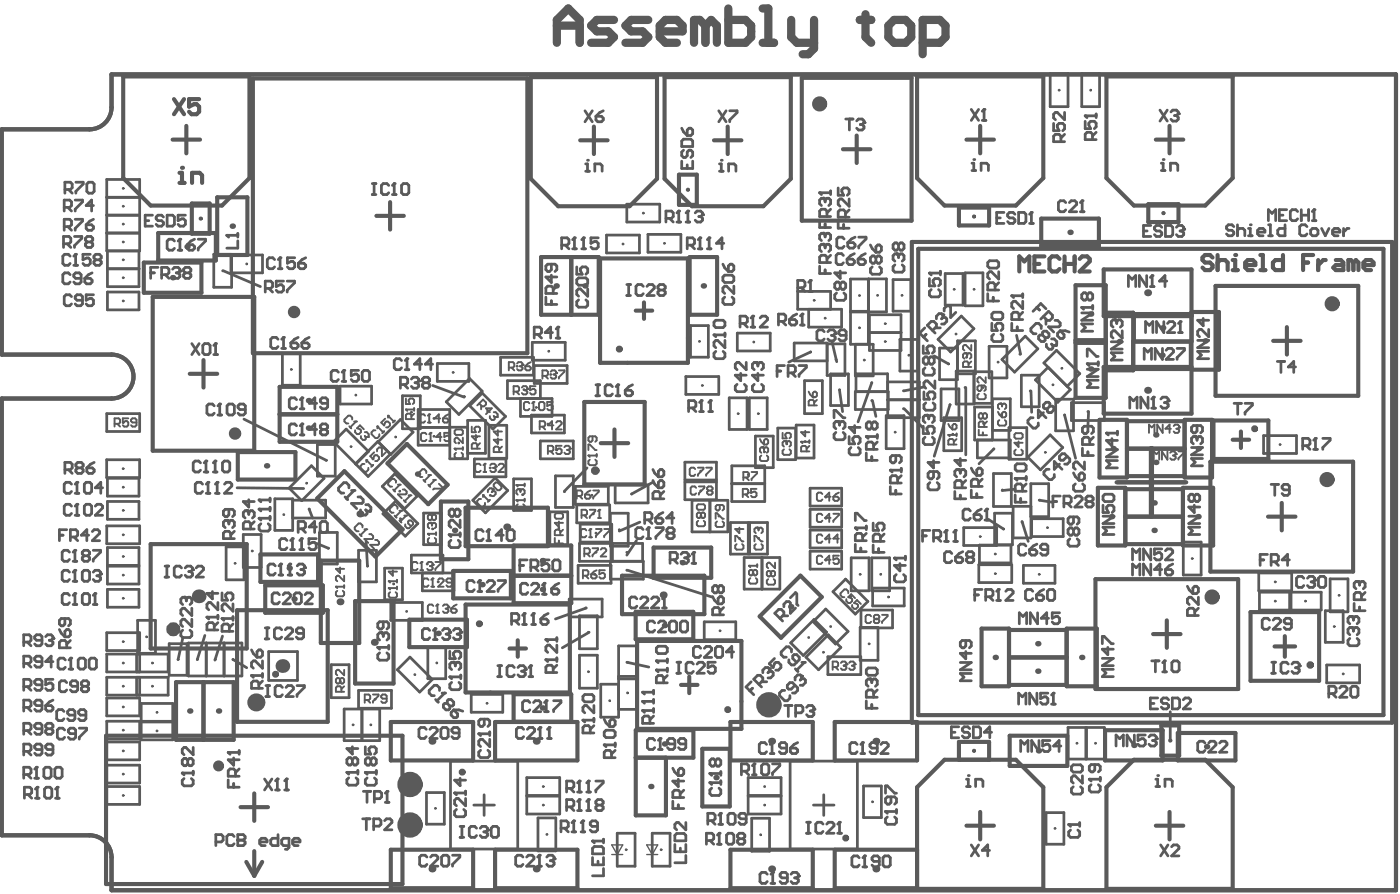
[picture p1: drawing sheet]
<svg xmlns="http://www.w3.org/2000/svg" width="170mm" height="108mm" viewBox="0 0 170 108" stroke-linecap="round" stroke-linejoin="round" font-family="sans-serif">
<g fill="none" stroke="#5a5a5a" stroke-width=".5">
<path d="M10.9 15.7h-10.7v27.3h13.3M13.5 13v-4h155.7v98.8h-155.7v-3.9M14.9 9.3h15.3v12.3l-3.3 3.3h-8.6l-3.4-3.3zM20.9 16.9h3.3M22.6 15.3v3.3M30.7 9.5h33.2v33.3h-33.2zM64.3 9.3h15.3v12.4l-3.3 3.3h-8.6l-3.4-3.3zM70.3 17h3.3M72 15.3v3.4M80.5 9.3h15.4v12.4l-3.4 3.3h-8.6l-3.4-3.3zM86.5 17h3.4M88.2 15.3v3.4"/>
<path d="M97.2 9.4h13.3v17.3h-13.3zM102.2 18.1h3.3M103.8 16.4v3.3M111.2 9.3h15.3v12.3l-3.4 3.3h-8.6l-3.3-3.3zM117.1 16.9h3.4M118.8 15.3v3.3M134.1 9.3h15.3v12.3l-3.3 3.3h-8.7l-3.3-3.3zM140.1 16.9h3.3M141.8 15.3v3.3M17.4 31.8h7v3.7h-7zM18.5 36h12.3v18.6h-12.3zM19.2 28.2h7v3.4h-7z"/>
<path d="M23.2 24.7h2.2v3.6h-2.2zM26.3 23.9h3.7v7h-3.7zM45.6 26.2h3.3M47.3 24.5v3.3M65.6 31.1h7v7h-7zM69.2 31.1v7M72.7 31.3h10.7v12.7h-10.7zM77.1 37.6h2M78.1 36.6v2M82.3 21.2h2.2v3.6h-2.2zM83.6 31.1h3.3v7h-3.3zM110.5 29.3h58.2v58.2h-58.2z"/>
<path d="M111.3 30.1h56.4v56.5h-56.4zM116.2 25.2h3.7v2.1h-3.7zM126.2 26.5h7v3.3h-7zM130.4 34.6h3.6v13.6h-3.6zM134 37.9h3.3v7h-3.3M139.2 24.7h3.6v2.2h-3.6zM144.4 38h-7v3.4M144.4 38.3h-10.6v-5.7h10.6v17.5h-10.6v-5.6h10.6M144.4 37.8h3.3v7h-3.3M147.3 34.6h17.3v13.3h-17.3zM156 39.6v3.4M13.5 48.3h-13.3v52.9h10.7"/>
<path d="M23 45.3h3.3M24.7 43.6v3.3M28.8 54.8h7v3.3h-7zM33.9 46.9h7v6.6h-7zM33.9 50.2h7M41.7 57.1l7.1 7-3.3 3.3-7.1-7zM49.3 53.8l5 4.9-2.4 2.4-4.9-5zM70.8 48.7h7.3v10h-7.3zM72.8 53.7h3.3M74.5 52v3.4M130.4 41.2h3.6M130.4 41.5h3.6"/>
<path d="M133.1 59.1h3.3v7h-3.3zM133.3 50.9h3.3v6.9h-3.3zM135.3 58.4h8.5M136.4 59.3h7M136.6 57.7h7M136.6 54.4h7M136.6 51h7M139.5 54.3v8.3M139.6 54.3v8.3M143.4 59.1h3.6v7h-3.6zM143.6 50.9h3.3v6.9h-3.3zM144.3 41.4v3.3h-7"/>
<path d="M144.4 41.4h-7.1M146.7 55.9h17.3v13.3h-17.3zM147.1 50.9h6.6v4.7h-6.6zM149.4 53.3h2M150.4 52.3v2M154.3 41.3h3.3M18.3 65.9h11.6v12.7h-11.6zM28.7 73.9h11v13.5h-11zM31.6 67.2h7v3.3h-7zM32.1 70.9h7v3.3h-7zM38.9 67.9h4.6v10h-4.6zM43 72.8h4.7v10h-4.7z"/>
<path d="M49.6 75.1h7v3.3h-7zM53.4 60.8h3.4v6.9h-3.4zM54.9 69.2h7v3.3h-7zM56.4 61.5h10v4.7h-10zM56.4 73.2h12.7v10.7h-12.7zM61.8 78.6h2M62.3 66.1h6.9v7h-6.9zM62.3 69.7h6.9M62.8 77.6v2M75.4 69.7h10v4.7h-10zM77 74.1h7v3.3h-7zM77.2 77.6h12.7v10.7h-12.7z"/>
<path d="M79.2 66.3h7v3.7h-7zM97 69.7l2.6 2.6-4.9 5-2.6-2.6zM119 76.2h3.3v6.9h-3.3zM122.3 79.6h7M122.3 76.3h7M129.3 76.2h3.6v6.9h-3.6zM132.8 70.2h17.3v13.3h-17.3zM136.4 62.6h7M136.4 65.9h7M139.8 76.8h3.3M141.4 75.2v3.3M151.6 74.2h8.3v8.3h-8.3z"/>
<path d="M153.7 62.6h3.3M154.5 78.3h2.5M155.4 60.9v3.4M155.7 77.1v2.5M12.9 89.1h35.9v18h-35.9zM21.3 82.6h7v7h-7zM24.7 82.6v7M29.2 97.8h3.3M30.8 96.1v3.3M47.4 87.5h9.9v4.6h-9.9zM60 87.5h10v4.6h-10zM62.3 84.1h6.9v3.3h-6.9z"/>
<path d="M77.1 91.8h6.9v-3.3h-6.9v10.3h3.6v-7M82.5 83h2M83.5 82v2M85.1 90.7h3.3v7h-3.3zM88.5 87.5h10v4.6h-10zM101.2 87.5h10v4.6h-10zM114.5 92h8.6l3.4 3.4v12.3h-15.3v-12.3zM116.2 92v-2.1h3.7v2.1M118.8 98.4v3.3M122.3 83h7M122.4 89.1h7v3.7h-7zM133.9 88.5h7v3.6h-7z"/>
<path d="M137.4 92h8.7l3.3 3.4v12.3h-15.3v-12.3zM140.8 87.9h2.1v3.6h-2.1zM141.8 98.4v3.3M142.8 88.8h6.9v3.3h-6.9zM29.9 104.4l.9 1.7M30.8 103.1v3M31.8 104.4l-1 1.7M47.4 102.9h9.9v4.7h-9.9zM60 102.9h10v4.7h-10zM88.5 102.9h10v4.7h-10zM111.2 102.9h-10v4.7h10M117.1 100h3.4"/>
<path d="M140.1 100h3.3"/>
</g>
<g fill="none" stroke="#5a5a5a" stroke-width=".33">
<path d="M127.3 8.9h2.1v4h-2.1zM131.1 8.9h2.2v4h-2.2zM12.9 21.7h4v8.7h-4zM12.9 26.1h4M12.9 23.9h4M12.9 28.2h4M13 30.4v4.3h3.8v-4.3M13 35.4h3.8v2.1h-3.8zM13 32.6h3.8M25.9 30.8h2.2v4h-2.2zM27.1 32.8l4.5 1.9M28 30.9h3.8v2.2h-3.8z"/>
<path d="M73.5 28.5h4v2.1h-4zM76 24.7h4v2.2h-4zM78.5 28.4h4v2.2h-4zM83.7 39.4h2.2v3.9h-2.2zM98 37.5v2.1h4v-2.1h-5.3v-2.2h4v2.2M103.1 37.7h2.1M103.1 37.8h2.1M105.3 33.8h2.1v4h-2.1zM105.4 38.1h3.8v4.4h-3.8zM108.2 33.9h2.2v3.8h-2.2zM114.6 33.1h2.1v3.9h-2.1zM116.5 38.3l1.5 1.5-2.8 2.8-1.5-1.5z"/>
<path d="M117 33.1h2.1v3.9h-2.1zM12.9 55.7h4v2.2h-4zM12.9 50.1h4v2.2h-4zM13 57.9h3.8v2.2h-3.8zM28.7 59.1l8.1 .1M29.6 50.8l9.9 5M34.2 42.8h2.2v3.9h-2.2zM37.7 56.4l1.6 1.6-2.7 2.7-1.6-1.6zM38.5 53.9h2.1v3.8h-2.1zM41.2 46.8h3.8v2.1h-3.8zM45.8 53.5l2.7-2.7 1.6 1.6-2.7 2.7-1.6-1.6-2.7 2.7M47.3 55l-2.7 2.7-4.2-4.2 1.6-1.5 2.7 2.7-1.6 1.5"/>
<path d="M47.9 57.4l2.7 2.7-1.6 1.5-2.7-2.7zM48.8 47.9h2.1v4h-2.1zM50.7 51.8h3.8M52.4 46.7l3.9 1.4M53 44h3.8v2.2h-3.8zM54.5 53.9h-3.8v-4.3h3.8v6h2.2v-4.7h2.1v4h-2.1M54.5 51.8h2.2M56.9 45.9l1.5 1.5-2.8 2.8-1.5-1.5zM57.5 55.6h3.8v2.2h-3.8zM58.5 47.6l2.8 2.8-1.6 1.6-2.8-2.8zM59.3 51.5h2.1v4h-2.1zM60 57.9l1.5 1.5-2.7 2.7-1.5-1.5z"/>
<path d="M60.7 43.3h4v2.2h-4zM62.3 58h2.1v3.8h-2.1zM63.1 48.3v2.1h3.8v-2.1h-5.4v-2.2h4v2.2M64.4 50.3h4v2.2h-4zM64.5 41.5h4v2.1h-4zM64.7 44.3h4v2.1h-4zM65.5 53.4h4v2.2h-4zM67.3 57.6h2.2v3.9h-2.2zM69.7 58.9h4v2.2h-4zM71.2 56.7l-2.8 2.8M74.6 58.8h4v2.1h-4zM79.1 58.4l-2.5 1.4"/>
<path d="M83 56h3.8v2.2h-3.8zM83 58.4h3.8v2.1h-3.8zM83.1 45.6h4v2.2h-4zM88.4 48.2h2.1v3.8h-2.1zM88.7 56.4h4v4.4h-4zM88.7 58.6h4M89.4 40.4h4v2.1h-4zM90.8 48.2h2.2v3.8h-2.2zM91.6 52.8h2.1v3.9h-2.1zM94.3 51.9h2.1v3.8h-2.1zM96.5 51.5h2.2v4h-2.2zM97.5 46.1h2.2v4h-2.2z"/>
<path d="M98.2 59.1h3.8v2.2h-3.8zM98.3 42.6l-2.7 1.3M100.2 41.7h2.2v3.8h-2.2v-3.9h-3.9v2.1h3.9M100.7 45.3h2.1v3.8h-2.1zM100.8 41.4l.6 2.4M101.8 47.3l.3 2.6M103.7 41.7v3.8h2.1v-3.8h-2.7v-7.9h2.1v7.9M103.7 47.4h4v2.2h-4zM103.8 47.4v-2.1h3.8v2.1M105.4 40.3h3.8M105.7 46.4l-1.7 4.7M105.7 48.5l.5 1.9"/>
<path d="M107.4 50.4h2.2v4h-2.2zM107.6 46.3h3.8v4.3h-3.8zM107.6 48.4h3.8M109.1 41.1h2.1v3.9h-2.1zM109.6 49.5l2.3 2.4M112.1 46.9l-2.5 .4M113.2 43.1l1.8 1M114.1 47.1h2.1v3.8h-2.1zM114.4 50.6h2.2v4h-2.2zM115.1 49l-1.9 6.3M115.9 45h2.2v3.9h-2.2zM116 42.2h-2.1v3.8h2.1l.1-4.7h2.1v4h-2.1"/>
<path d="M117.1 46.9v8.2M118.1 45h2.1v3.9h-2.1M119.9 42h2.1v3.8h-2.1zM120.3 49.3h-2.2v4h4.4v2.2h-4v-2.2M120.3 52.1h2.2v-3.8h-2.2v5M120.4 57.4h2.2v4h-2.2zM120.5 54.4l-1.8 1.8M122.3 51.8h2.1v3.8h-2.1zM123 59.3l-1.5 .1M123.2 40.6l.5 2.3M123.8 45.5h2.2v3.8h-2.2zM124.3 40.7l1.5 1.6-2.8 2.8-1.6-1.5z"/>
<path d="M124.9 58.6h2.2v4h-2.2zM125 47.4v2.5M127 44.5l2.7 2.7-1.5 1.5-2.7-2.7zM127.3 52.7l1.5 1.5-2.7 2.7-1.5-1.5zM128 48.4h2.1v3.8h-2.1zM128.1 42.4l2.8 2.9-1.6 1.5-2.8-2.8zM129 50.3l1.4 5.2M129.9 48.8h4v2.1h-4zM131.9 49.9v1.7M153.1 52.8h4v2.1h-4zM7.9 79.9l-.2-.2h-.4l-.3 .2v.9l.3 .3h.4l.2-.3M8.6 79.7v1.4"/>
<path d="M12.9 76.7h4v2.1h-4zM12.9 63.7h4v2.2h-4zM12.9 79.2h7.5v2.2h-7.5zM13 68.6h3.8v2.2h-3.8zM13 71.4h3.8v2.2h-3.8zM13 60.8h3.8v2.1h-3.8zM13 66.3h3.8v2.2h-3.8zM16.6 79.2v2.2M16.7 75.2h2.1v3.9h-2.1zM16.9 79.2v2.2M20.5 78h2.2v3.8h-2.2zM22.2 77.2l-.6 2.7"/>
<path d="M22.8 77.9h6.5v4h-6.5zM24.8 77l-.9 2.9M25 77.9v4M27 77.1l-.9 2.9M27.2 77.9v4M27.4 66.3h2.2v3.9h-2.2zM28.2 79.9l1.7 1M29.5 64.8h2.1v3.9h-2.1zM32.6 78.9h3.5v3.5h-3.5zM33.3 60.4h2.2v3.9h-2.2zM35.5 60.6h4v2.2h-4M37.5 61.7l.4 1.1"/>
<path d="M38.4 65.8l1.4 .6M38.7 64.5h2.2v3.8h-2.2zM43.5 66.7h2.1v3.8h-2.1zM44.4 65.6l.1 3M46.4 62.3l1.5-1.6 2.7 2.7-1.5 1.6zM46.6 68.8h2.2v3.9h-2.2zM47.4 73h3.8v2.2h-3.8zM49.7 79.6l2.7 2.7-1.5 1.5-2.7-2.7zM51.2 69.4v2.2h3.8v-2.2h-5.1v-2.2h3.8v2.2M51.3 62.2h2.2v3.8h-2.2zM51.9 78.4h2.1v3.8h-2.1zM66.6 62h2.2v4h-2.2z"/>
<path d="M69 72.6h4v2.1h-4zM69.9 61.2h4v2.1h-4zM70.1 68.5h4v2.2h-4zM70.2 79.4h2.2v4h-2.2zM70.2 74.6h2.2v4h-2.2zM70.3 63.5h3.8v2.2h-3.8zM71.1 73.7l-3.8 1.3M71.4 76.6l-3.2 1.9M74 68v2.2h4v-2.2h-7.8v-2.2h7.7v2.2M74 62.2h2.1v4h-2.1zM74.1 65.8v2.2M74.2 65.8v2.2"/>
<path d="M76.1 69.1l10.2 3.2M77.1 65.5l-1.1 1.7M77.6 63.3l-2.5 1M83.9 60.6h4.3v3.8h-4.3zM85.4 75.3h3.8v2.2h-3.8zM86 60.6v3.8M86.1 60.6v3.8M88.5 63.3h2.2v3.8h-2.2zM90.2 67.5h4.3v3.9h-4.3zM90.9 63.3h2.1v3.8h-2.1zM92.4 67.5v3.9M98.2 61.7h3.8v2.2h-3.8z"/>
<path d="M98.2 64.2h3.8v2.2h-3.8zM98.2 66.8h3.8v2.1h-3.8zM98.7 75.1l1.5 1.5-2.8 2.8-1.6-1.5zM100.1 73.8l2.7 2.7-1.5 1.5-2.7-2.7zM100.3 79.6h4v2.1h-4zM100.4 76.9l1.5 1.5-2.7 2.7-1.5-1.5zM102.5 70.2l2.7 2.7-1.5 1.5-2.7-2.7zM103.2 67.6h2.1v4h-2.1zM104.3 76h2.1v4h-2.1zM104.4 73.9h3.8v2.2h-3.8zM105.7 67.6h2.1v4h-2.1zM105.8 71.2h3.8v2.2h-3.8z"/>
<path d="M116.8 63.9h4v2.2h-4zM118.6 68.4h4v2.2h-4zM118.7 66h3.8v2.2h-3.8zM119.8 62.9l1.8 1.2M120.5 62.2h2.2v3.8h-2.2zM122.8 61.3h2.2v3.9h-2.2zM123.9 63.2l.7 2.4M124 68.5h3.9v2.2h-3.9zM125 62.8h3.9v2.2h-3.9zM126 60.6l1.5 .2M143.4 65.7h2.2v4h-2.2zM152.6 69.4h4v2.2h-4z"/>
<path d="M152.7 71.7h7.4v2.2h-7.4zM156.3 71.7v2.2M156.5 71.7v2.2M160.6 74h2.2v3.8h-2.2zM161.2 70.1h2.2v4h-2.2zM7.8 86.2l-.3-.2h-.4l-.2 .2v.9l.2 .2h.4l.3-.2M8.4 81.1h.4M9.1 86.6h-.7l-.2-.2v-.2l.2-.2h.5l.2 .2v.9l-.2 .2h-.5l-.2-.2M10.4 86.6h-.7l-.2-.2v-.2l.2-.2h.5l.2 .2v.9l-.2 .2h-.5l-.2-.2M12.9 95.3h4v2.1h-4zM12.9 84.6h4v2.1h-4zM12.9 87.4h4v2.1h-4z"/>
<path d="M12.9 89.9h4v2.2h-4zM12.9 92.7h4v2.2h-4zM12.9 82h7.5v2.2h-7.5zM16.6 82v2.2M16.9 82v2.2M17.1 85.2h3.8v2.2h-3.8zM17.1 87.5h3.8v2.1h-3.8zM33.9 80.7h.8M34.3 80.3v.8M40.1 80.5h2.2v4h-2.2zM41.7 85.9h4.3v3.8h-4.3zM43.5 83.6h3.9v2.2h-3.9z"/>
<path d="M43.9 85.9v3.8M51.7 96h2.2v3.8h-2.2zM54.6 92.2h8.2v10.7h-8.2zM57.1 84.1h3.8v2.2h-3.8zM57.4 97.5h2.5M58.7 96.3v2.5M63.8 94.2h4v2.2h-4zM63.8 96.4h4v2.2h-4zM65.2 99.1h2.2v4h-2.2zM75 82.9h-2.2v4h2.2v-8.7h2.1v7.7h-2.1M75 81.9h2.1M75 82.2h2.1"/>
<path d="M76 80.2l2.6 .6M90.7 94.2h4v2.2h-4zM90.7 96.4h4v2.2h-4zM91.1 99.1h2.2v4h-2.2zM95.8 92.2h8.1v10.7h-8.1zM98.6 97.5h2.5M99.8 96.3v2.5M104.7 95.2h2.1v3.8h-2.1zM126.8 98.4h2.1v3.9h-2.1zM129.4 88.1h2.2v3.9h-2.2zM131.7 88.1h2.2v3.9h-2.2zM141.8 86.2v3.5"/>
<path d="M160.8 80.6h4v2.1h-4zM74.8 100.9h2.2v4h-2.2zM79.1 100.9h2.1v4h-2.1z"/>
</g>
<path d="M74.1 103.5h1.4M74.1 102.4h1.4l-.7 1.1zM78.4 103.5h1.3M78.4 102.4h1.3l-.6 1.1z" fill="none" stroke="#5a5a5a" stroke-width=".17"/>
<circle cx="8.6" cy="79.7" r=".17" fill="#5a5a5a"/>
<path d="M8.4 72.1l-.2-.2h-.4l-.3 .2v.9l.3 .2h.4l.2-.2M8.6 79.7l-.2 .2M8.9 73.2h.4M9.1 71.9v1.3M9.7 79.7h.4l.3 .2v.9l-.3 .3h-.4l-.2-.3v-.9zM11 79.7h.5l.2 .2v.9l-.2 .3h-.5l-.2-.3v-.9z" fill="none" stroke="#5a5a5a" stroke-width=".33"/>
<circle cx="9.1" cy="71.9" r=".17" fill="#5a5a5a"/>
<path d="M9.1 71.9l-.2 .2M10 72.1l.2-.2h.4l.3 .2v.9l-.3 .2h-.4l-.2-.2zM11.3 73.2h.4M11.5 71.9v1.3" fill="none" stroke="#5a5a5a" stroke-width=".33"/>
<circle cx="11.5" cy="71.9" r=".17" fill="#5a5a5a"/>
<g fill="none" stroke="#5a5a5a" stroke-width=".33">
<path d="M7.7 29.5h.7l.2-.2v-.4l-.2-.3h-.7v1.4M7.8 25.1h.6l.3-.2v-.4l-.3-.3h-.6v1.4M7.9 23h.6l.3-.3v-.4l-.3-.2h-.6v1.3M8.1 29.5l.5 .5M8.2 25.1l.5 .5M8.3 23l.5 .4M8.5 33.3l-.2-.2h-.5l-.2 .2v.9l.2 .2h.5l.2-.2M8.7 35.9l-.3-.2h-.4l-.2 .2v.9l.2 .2h.4l.3-.2M9 28.6h.9v.3l-.9 .9v.2M9.1 24.2h.9v.3l-.9 .8v.3M9.2 22.1h.9v.2l-.9 .9v.2M9.8 33.7h-.6l-.3-.2v-.2l.3-.2h.4l.2 .2v.9l-.2 .2h-.4l-.3-.2"/>
<path d="M10 36.4h-.7l-.2-.2v-.3l.2-.2h.5l.2 .2v.9l-.2 .2h-.5l-.2-.2M10.3 33.7h.6l.3 .2v.3l-.3 .2h-.4l-.2-.2zM10.6 29.3l-.2-.2v-.2l.2-.3h.4l.2 .3v.2l-.2 .2M10.6 29.3l-.2 .2v.3l.2 .2h.4l.2-.2v-.3l-.2-.2M10.6 29.3h.4M10.7 22.1h.5l.2 .2v.9l-.2 .2h-.5l-.2-.2v-.9zM11.2 33.1l-.5 .2-.4 .4M11.3 35.7h-.9v.7l.5-.2h.2l.2 .2v.4l-.2 .2h-.4l-.3-.2M11.3 24.9h-.9l.7-.7v1.4M7.9 56.9h.6l.3-.2v-.5l-.3-.2h-.6v1.3M8.3 56.9l.5 .4M9.4 56.7l-.2-.2v-.3l.2-.2h.5l.2 .2v.3l-.2 .2"/>
<path d="M9.4 56.7l-.2 .2v.2l.2 .2h.5l.2-.2v-.2l-.2-.2M9.4 56.7h.5M10.5 56.7h.7l.2 .2v.2l-.2 .2h-.5l-.2-.2zM11.4 56l-.4 .2-.5 .5M11.5 71.9l-.2 .2M22.1 93.6h1.3M22.3 94.3l-.2 .2v.5l.2 .2h.9l.2-.2v-.5l-.2-.2M23.4 93.4v.5"/>
</g>
<path d="M13.9 51.3h.5l.2-.1v-.4l-.2-.1h-.5v1M14.2 51.3l.4 .4M15.5 50.7h-.6v.5l.3-.2h.2l.1 .2v.3l-.1 .2h-.4l-.1-.2M16.5 51.2h-.5l-.1-.2v-.2l.1-.1h.4l.1 .1v.7l-.1 .2h-.4l-.1-.2" fill="none" stroke="#5a5a5a" stroke-width=".23"/>
<circle cx="22.1" cy="93.6" r=".17" fill="#5a5a5a"/>
<path d="M21.1 29.2l-.2-.2h-.4l-.2 .2v.9l.2 .2h.4l.2-.2M21.6 30.3h.4M21.8 29v1.3M22.1 93.6l.2 .3M22.8 92.1l-.3-.2h-.2l-.2 .2v.4l.2 .3h.2l.3-.3M22.8 92.1l.2-.2h.2l.2 .2v.4l-.2 .3h-.2l-.2-.3M22.8 92.1v.4M23.4 90.5v.9l-.9-.9h-.2l-.2 .3v.4l.2 .2" fill="none" stroke="#5a5a5a" stroke-width=".33"/>
<circle cx="21.8" cy="29" r=".17" fill="#5a5a5a"/>
<path d="M21.8 29l-.2 .2M22.7 29.6h.7l.2 .3v.2l-.2 .2h-.5l-.2-.2zM23.6 29l-.5 .2-.4 .4M24 29h.9v.2l-.9 .9v.2M27.7 94.5v.9h1.3M27.7 91.2h1.3M28.3 91.8v.9l-.6-.7h1.3M28.3 94.9v.5M28.5 94v-.6l-.2-.2h-.4l-.2 .2v.6h1.3M29 93.2l-.5 .4M29 90.9v.5" fill="none" stroke="#5a5a5a" stroke-width=".33"/>
<path d="M21.1 12l1.2 1.8M22.3 12l-1.2 1.8M24.1 12h-1.2v.9l.6-.3h.3l.3 .3v.6l-.3 .3h-.6l-.3-.3" fill="none" stroke="#5a5a5a" stroke-width=".5"/>
<circle cx="27.7" cy="91.2" r=".17" fill="#5a5a5a"/>
<path d="M33.9 72l-.3-.2h-.4l-.2 .2v.9l.2 .3h.4l.3-.3M34.3 72l.2-.2h.5l.2 .2v.3l-.9 .9h.9M34.8 65.5l-.2-.2h-.5l-.2 .2v.9l.2 .2h.5l.2-.2M35.2 66.6h.5M35.4 65.3v1.3M35.9 71.8h.4l.2 .2v.9l-.2 .3h-.4l-.3-.3v-.9zM37 72l.2-.2h.4l.3 .2v.3l-.9 .9h.9M27.7 91.2l.2 .2" fill="none" stroke="#5a5a5a" stroke-width=".33"/>
<circle cx="35.4" cy="65.3" r=".17" fill="#5a5a5a"/>
<path d="M35.4 65.3l-.2 .2M36.3 66.6h.5M36.6 65.3v1.3" fill="none" stroke="#5a5a5a" stroke-width=".33"/>
<circle cx="36.6" cy="65.3" r=".17" fill="#5a5a5a"/>
<path d="M36.6 65.3l-.3 .2M38.3 65.3h-.9v.6l.5-.2h.2l.2 .2v.5l-.2 .2h-.4l-.3-.2M42 93.6h1.4M42.3 94.2l-.3 .3v.4l.3 .2h.9l.2-.2v-.4l-.2-.3M43.4 93.3v.5" fill="none" stroke="#5a5a5a" stroke-width=".33"/>
<circle cx="42" cy="93.6" r=".17" fill="#5a5a5a"/>
<path d="M41 45.1l-.2-.2h-.4l-.3 .2v.9l.3 .2h.4l.2-.2M41.5 46.2h.4M41.7 44.9v1.3M42 93.6l.3 .2M42.7 92l-.2-.2h-.2l-.3 .2v.5l.3 .2h.2l.2-.2M42.7 92l.2-.2h.3l.2 .2v.5l-.2 .2h-.3l-.2-.2M42.7 90.5v.8l-.7-.6h1.4M42.7 92v.5" fill="none" stroke="#5a5a5a" stroke-width=".33"/>
<path d="M42.7 50.8v-.2l-.2-.2h-.3l-.5 .4v.3l.3 .2h.2M42.9 51.1h.3M43.2 51.1h.1M43.2 51.1l-.7 .7 .1 .1-.3-.3M43.7 52.8v.3l.3 .2h.2l.1-.1v-.3M44.1 52l-.5-.5-.3 .4 .4 .2v.3l-.2 .2h-.2l-.3-.2v-.3M44.2 52.4h.3l.2 .2v.2l-.1 .1M44.2 52.8l.1 .1M44.3 52.9h.3M44.6 52.9h.1" fill="none" stroke="#5a5a5a" stroke-width=".23"/>
<circle cx="41.7" cy="44.9" r=".17" fill="#5a5a5a"/>
<path d="M41.7 44.9l-.2 .2M43.5 44.9h-.9v.6l.4-.2h.2l.3 .2v.5l-.3 .2h-.4l-.2-.2M43.9 45.1l.2-.2h.5l.2 .2v.9l-.2 .2h-.5l-.2-.2zM48.5 46.6h.7l.2-.2v-.5l-.2-.2h-.7v1.3M49 46.6l.4 .4M49.9 45.9l.2-.2h.4l.2 .2v.2" fill="none" stroke="#5a5a5a" stroke-width=".33"/>
<g fill="none" stroke="#5a5a5a" stroke-width=".23">
<path d="M47.6 59.3l.3 .2M48 58.5v-.3l-.2-.2h-.3l-.4 .5v.2l.2 .2h.2M48.2 58.7h.3M48.5 58.7h.1M48.5 58.7l-.7 .7M48.8 59.3h.2l.3 .2v.3l-.1 .1h-1l.5 .5M47.1 71.2h.1M47.1 70.4h.1M47.1 71.2h1M47.1 71.2l.2 .2M47.1 70.4h1M47.1 70.4l.2 .2"/>
<path d="M47.3 71.7l-.2 .2v.3l.2 .2h.6l.2-.2v-.3l-.2-.2M47.6 69.1v.6l-.5-.5h1M48.1 70.2v.4M48.1 71.1v.3M48.9 60.6l.3 .2M49.5 60h.3M49.8 60h.1M49.8 60l-.8 .7"/>
</g>
<circle cx="50.7" cy="46.1" r=".17" fill="#5a5a5a"/>
<path d="M50.3 46.4h.2M50.5 46.4l.2 .2v.2l-.2 .2h-.4l-.2-.2M50.7 46.1l-.2 .3M51.4 46.4h.5M51.4 46.4l-.2 .2v.2l.2 .2h.5l.2-.2v-.2l-.2-.2M51.4 46.4l-.2-.3v-.2l.2-.2h.5l.2 .2v.2l-.2 .3M69.5 99.4v1.4M68 100.3h.7l.2-.2v-.4l-.2-.3h-.7v1.4M68.4 100.3l.5 .5M69.3 100.8h.5" fill="none" stroke="#5a5a5a" stroke-width=".33"/>
<g fill="none" stroke="#5a5a5a" stroke-width=".23">
<path d="M57.2 51.7v.7h.5l-.2-.4v-.1l.2-.2h.3l.2 .2v.3l-.2 .2M57.7 52.7v.7l-.5-.5h1M57.8 54.4v-.5l-.1-.2h-.4l-.1 .2v.5h1M58.2 53.7l-.4 .3M60.3 53.1v.7l-.5-.5h1M60.3 52.1v.7l-.5-.5h1M60.5 54.8v-.5l-.2-.2h-.3l-.2 .2v.5h1M60.8 54.1l-.3 .3M61.7 44.5h.5l.1-.1v-.4l-.1-.1h-.5v1M62 44.5l.3 .4M62.3 47.4h.5l.1-.1v-.4l-.1-.1h-.5v1M62.6 47.4l.3 .4"/>
<path d="M62.7 44l.1-.1h.4l.1 .1v.2M63 44.4h.2M63.2 44.4l.1 .1v.2l-.1 .2h-.4l-.1-.2M63.3 46.9l.1-.1h.3l.2 .1v.2M63.3 44.2h.1M63.3 44.2l-.1 .2M63.6 47.3h.1M63.7 44.4h.5l.1 .1v.2l-.1 .2h-.4l-.1-.2zM63.7 47.3l.2 .1v.2l-.2 .2h-.3l-.1-.2M63.9 47.1h.1M63.9 47.1l-.2 .2M64.3 43.9l-.3 .1-.3 .4"/>
<path d="M64.9 46.8h-.7v.5l.5-.2 .2 .2v.3l-.2 .2h-.3l-.2-.2"/>
</g>
<circle cx="69.5" cy="99.4" r=".17" fill="#5a5a5a"/>
<path d="M69.5 99.4l-.2 .3M70.7 99.4v1.4M70.4 100.8h.5" fill="none" stroke="#5a5a5a" stroke-width=".33"/>
<circle cx="70.7" cy="99.4" r=".17" fill="#5a5a5a"/>
<path d="M68.1 29.7h.6l.3-.2v-.5l-.3-.2h-.6v1.3M68.5 29.7l.5 .4M69.4 30.1h.4M69.6 28.8v1.3M70.7 99.4l-.3 .3M72.4 100.1h-.6l-.3-.2v-.2l.3-.3h.4l.2 .3v.9l-.2 .2h-.4l-.3-.2" fill="none" stroke="#5a5a5a" stroke-width=".33"/>
<path d="M70.9 59.9h.5l.2 .2v.2l-.2 .1h-.3l-.2-.1zM71.6 59.4l-.4 .2-.3 .3M71.9 59.4h.7v.2l-.7 .7v.1M69.9 60.1h.5l.2-.2v-.3l-.2-.2h-.5v1M70.2 60.1l.4 .3" fill="none" stroke="#5a5a5a" stroke-width=".23"/>
<circle cx="69.6" cy="28.8" r=".17" fill="#5a5a5a"/>
<path d="M69.6 28.8l-.2 .2M70.5 30.1h.5M70.7 28.8v1.3" fill="none" stroke="#5a5a5a" stroke-width=".33"/>
<circle cx="70.7" cy="28.8" r=".17" fill="#5a5a5a"/>
<path d="M70.7 28.8l-.2 .2M72.5 28.8h-.9v.7l.5-.2h.2l.2 .2v.4l-.2 .2h-.5l-.2-.2M77.9 86.1h1.3M78.8 87.6v-.6l-.2-.3h-.5l-.2 .3v.6h1.3M79.2 86.7l-.4 .5M79.2 85.9v.4" fill="none" stroke="#5a5a5a" stroke-width=".33"/>
<circle cx="77.9" cy="86.1" r=".17" fill="#5a5a5a"/>
<path d="M77.9 86.1l.2 .2M77.9 85h1.3M79.2 84.7v.5" fill="none" stroke="#5a5a5a" stroke-width=".33"/>
<circle cx="77.9" cy="85" r=".17" fill="#5a5a5a"/>
<path d="M77.9 85l.2 .2M77.9 83.9h1.3M79.2 83.6v.5" fill="none" stroke="#5a5a5a" stroke-width=".33"/>
<circle cx="77.9" cy="83.9" r=".17" fill="#5a5a5a"/>
<path d="M81.2 67.8h.7l.2-.2v-.5l-.2-.2h-.7v1.3M81.7 67.8l.4 .4M82.5 67.1l.3-.2h.4l.2 .2v.3M77.9 83.9l.2 .2" fill="none" stroke="#5a5a5a" stroke-width=".33"/>
<circle cx="83.4" cy="67.4" r=".17" fill="#5a5a5a"/>
<path d="M83 67.6h.2M83.2 67.6l.2 .2v.2l-.2 .2h-.4l-.3-.2M83.4 67.4l-.2 .2M83.9 68.2h.4M84.1 66.9v1.3" fill="none" stroke="#5a5a5a" stroke-width=".33"/>
<circle cx="84.1" cy="66.9" r=".17" fill="#5a5a5a"/>
<path d="M80.7 26.5h.7l.2-.3v-.4l-.2-.2h-.7v1.3M81.2 26.5l.4 .4M82 26.9h.5M82.3 25.6v1.3M84.1 66.9l-.2 .2" fill="none" stroke="#5a5a5a" stroke-width=".33"/>
<circle cx="82.3" cy="25.6" r=".17" fill="#5a5a5a"/>
<path d="M82.3 25.6l-.3 .2M83.2 26.9h.4M83.4 25.6v1.3" fill="none" stroke="#5a5a5a" stroke-width=".33"/>
<circle cx="83.4" cy="25.6" r=".17" fill="#5a5a5a"/>
<path d="M83.4 25.6l-.2 .2M84.3 25.8l.2-.2h.4l.2 .2v.2" fill="none" stroke="#5a5a5a" stroke-width=".33"/>
<circle cx="85.1" cy="26" r=".17" fill="#5a5a5a"/>
<path d="M82.6 19.5v.9h1.4v-.9M82.6 15.5l.2 .5 .5 .4M82.8 16.9h.9l.3 .2v.6h-1.4v-.6zM82.8 18.2l-.2 .2v.5l.2 .2h.3l.2-.2v-.5l.2-.2h.2l.3 .2v.5l-.3 .2M83.3 20v.4M83.5 15.5h.2l.3 .3v.4l-.3 .2h-.4v-.6zM84.7 26.2h.2M84.9 26.2l.2 .3v.2l-.2 .2h-.4l-.2-.2M85.1 26l-.2 .2M91.4 46.6l-.2 .2v.4l.2 .2h.9l.2-.2v-.4l-.2-.2M91.6 43.9h-.2l-.2 .2v.5l.2 .2M91.9 45.2v.9l-.7-.6h1.3" fill="none" stroke="#5a5a5a" stroke-width=".33"/>
<g fill="none" stroke="#5a5a5a" stroke-width=".23">
<path d="M90 59.9h.5l.2-.2v-.3l-.2-.2h-.5v1M90.1 57.8h.5l.2-.1v-.4l-.2-.1h-.5v1M90.4 59.9l.3 .3M90.4 57.8l.4 .4M91.1 57.2h.7v.1l-.7 .7v.2M91.7 59.2h-.7v.5l.4-.1h.1l.2 .1v.4l-.2 .1h-.3l-.2-.1M89.1 65.6v-.7h.2l.6 .7h.2M89.3 65.9l-.2 .2v.3l.2 .2h.6l.2-.2v-.3l-.2-.2M89.6 63.9v.7l-.5-.5h1M91.4 65.6v-.7h.2l.7 .7h.1M91.6 65.9l-.2 .2v.3l.2 .2h.7l.1-.2v-.3l-.1-.2M91.8 63.9h.1"/>
<path d="M91.8 63.9h-.2l-.2 .2v.3l.2 .2M91.8 63.9l.1 .2M91.9 64.1l.2-.2h.2l.1 .2v.3l-.1 .2M91.9 64.1v.2"/>
</g>
<circle cx="91.6" cy="43.9" r=".17" fill="#5a5a5a"/>
<path d="M87.2 19.9h.2v.8M87.2 20.7h.4M89.3 46.6l-.2 .2v.4l.2 .2h.9l.2-.2v-.4l-.2-.2M89.8 45.2v.9l-.7-.6h1.3M90.4 43.9v.9l-.8-.9h-.3l-.2 .2v.5l.2 .2M91.6 43.9l.3 .2M91.9 44.1v.2M91.9 44.1l.2-.2h.2l.2 .2v.5l-.2 .2" fill="none" stroke="#5a5a5a" stroke-width=".33"/>
<circle cx="87.4" cy="19.4" r=".17" fill="#5a5a5a"/>
<path d="M88.3 20.7v-.8h.7l.2 .2v.6M95.1 85.5h.9M95.5 85.5v1.3M96.4 86.4h.7l.2-.3v-.4l-.2-.2h-.7v1.3M97.8 85.7l.2-.2h.4l.2 .2v.2" fill="none" stroke="#5a5a5a" stroke-width=".33"/>
<circle cx="98.6" cy="85.9" r=".17" fill="#5a5a5a"/>
<path d="M95.6 79.9v.3l.3 .4h.3l.7-.7v-.3l-.3-.3h-.4l-.1 .2v.3l.5 .4M95.9 79v-.3l-.3-.3h-.3l-.6 .6v.3l.3 .3h.3M97.5 80.2l-.9 1 .1 .1-.3-.3M98.2 86.1h.2M98.4 86.1l.2 .3v.2l-.2 .2h-.4l-.2-.2M98.6 85.9l-.2 .2" fill="none" stroke="#5a5a5a" stroke-width=".33"/>
<circle cx="97.5" cy="80.2" r=".17" fill="#5a5a5a"/>
<path d="M94.4 38.9h.6l.2-.2v-.4l-.2-.3h-.6v1.4M94.8 38.9l.4 .5M95.7 38.7h.6l.3 .2v.3l-.3 .2h-.4l-.2-.2zM96.6 38l-.5 .3-.4 .4M97 39.4h.5M97.2 38v1.4M94.2 45h.4M95.1 44.3h-.9v1.3M95.5 45.2h.7l.2-.2v-.5l-.2-.2h-.7v1.3M96 45.2l.4 .4M96.8 44.3h.9v.2l-.9 .9v.2M97.2 80.2h.3" fill="none" stroke="#5a5a5a" stroke-width=".33"/>
<path d="M97.1 53.5h.1M97.1 53.5l.2 .2M97.1 53.5h1M97.6 52.2v.7l-.5-.5h1M97.8 54.7v-.5l-.2-.2h-.3l-.2 .2v.5h1M98.1 54l-.3 .4M98.1 53.4v.3" fill="none" stroke="#5a5a5a" stroke-width=".23"/>
<circle cx="97.2" cy="38" r=".17" fill="#5a5a5a"/>
<path d="M97.2 38l-.2 .3M101.3 52.4l-.2 .2v.5l.2 .2h.9l.2-.2v-.5l-.2-.2M101.5 51.1h-.2l-.2 .2v.4l.2 .2" fill="none" stroke="#5a5a5a" stroke-width=".33"/>
<g fill="none" stroke="#5a5a5a" stroke-width=".23">
<path d="M102.8 71.9v-.3l-.2-.2h-.3l-.4 .5v.2l.2 .2h.2M103.6 72.5l-.4-.5-.4 .3 .4 .2 .1 .1v.2l-.3 .2h-.2l-.2-.2v-.2M104.3 73.2l-.4-.5-.4 .3 .5 .3v.2l-.2 .3h-.3l-.2-.3v-.2M100.9 80.8h.5l.2-.2v-.3l-.2-.2h-.5v1M101.3 80.8l.3 .3M101.9 80.3l.2-.2h.3l.2 .2v.2M102.3 80.6h.1M102.4 80.6l.2 .2v.2l-.2 .1h-.3l-.2-.1M102.6 80.5h.1M102.6 80.5l-.2 .1M102.9 80.3l.2-.2h.3l.2 .2v.2M103.3 80.6h.1"/>
<path d="M103.4 80.6l.2 .2v.2l-.2 .1h-.3l-.2-.1M103.6 80.5h.1M103.6 80.5l-.2 .1"/>
</g>
<circle cx="101.5" cy="51.1" r=".17" fill="#5a5a5a"/>
<g fill="none" stroke="#5a5a5a" stroke-width=".33">
<path d="M101.6 22.8v.9h.7l-.3-.5v-.2l.3-.2h.4l.2 .2v.4l-.2 .3M101.6 26.8v.8h1.3M102.2 30.9l-.2-.2h-.4l-.3 .2v.9l.3 .3h.4l.2-.3M102.3 27.2v.4M102.3 29l-.2-.3h-.5l-.2 .3v.8l.2 .3h.5l.2-.3M102.5 26.3v-.6l-.2-.3h-.5l-.2 .3v.6h1.3M102.7 31.4h.6l.3 .2v.2l-.3 .3h-.4l-.2-.3zM102.8 29.4h.6l.2 .2v.2l-.2 .3h-.4l-.2-.3zM102.9 24.1v.9l-.9-.9h-.2l-.2 .2v.5l.2 .2M102.9 25.4l-.4 .5M103.6 30.7l-.5 .2-.4 .5M103.6 28.7l-.4 .3-.4 .4"/>
<path d="M104 31.4h.7l.2 .2v.2l-.2 .3h-.5l-.2-.3zM104.1 28.7h.9v.3l-.9 .8v.3M104.9 30.7l-.5 .2-.4 .5M108.5 32.1l-.3 .2v.5l.3 .2h.9l.2-.2v-.5l-.2-.2M108.7 30.8h-.2l-.3 .2v.4l.3 .2M101.1 50.6v-.9h.2l.9 .9h.2M101.5 51.1l.3 .2M101.8 51.3v.2M101.8 51.3l.2-.2h.2l.2 .2v.4l-.2 .2"/>
</g>
<circle cx="108.7" cy="30.8" r=".17" fill="#5a5a5a"/>
<path d="M108.7 30.8l.2 .2M108.9 29.6v.5M108.9 31v.2M108.9 31l.2-.2h.3l.2 .2v.4l-.2 .2M108.9 29.6l.2-.2h.3l.2 .2v.5l-.2 .2h-.3l-.2-.2M108.9 29.6l-.2-.2h-.2l-.3 .2v.5l.3 .2h.2l.2-.2M117.1 95.3h.5M117.1 94.4h.3v.9" fill="none" stroke="#5a5a5a" stroke-width=".33"/>
<circle cx="117.4" cy="94" r=".17" fill="#5a5a5a"/>
<path d="M115.7 59.5v.9h1.4M116.2 56.9h-.3l-.2 .2v.4l.2 .3M116.4 60v.4M116.6 59.1v-.7l-.2-.2h-.5l-.2 .2v.7h1.4M117.1 58.2l-.5 .5M115.4 67.1l-.3-.3h-.4l-.2 .3v.8l.2 .3h.4l.3-.3M115.8 67.5h.7l.2 .2v.2l-.2 .3h-.5l-.2-.3zM116.7 66.8l-.4 .3-.5 .4M117.4 67.5l-.3-.2v-.2l.3-.3h.4l.2 .3v.2l-.2 .2M117.4 67.5l-.3 .2v.2l.3 .3h.4l.2-.3v-.2l-.2-.2M117.4 67.5h.4M118.2 95.3v-.9h.7l.2 .2v.7" fill="none" stroke="#5a5a5a" stroke-width=".33"/>
<circle cx="116.2" cy="56.9" r=".17" fill="#5a5a5a"/>
<path d="M117.8 19.8h.2v.9M117.8 20.7h.4M116.2 56.9l.2 .2M116.4 55.5v.9l-.7-.6h1.4M116.4 57.1v.2M116.4 57.1l.2-.2h.2l.3 .2v.4l-.3 .3M117.7 59.4v.9h1.4M117.7 56.7l.2 .5 .5 .4M118.4 56.9l.2-.2h.2l.3 .2v.5l-.3 .2h-.4zM118.4 59.8v.5M118.6 58.9v-.6l-.2-.3h-.5l-.2 .3v.6h1.4M119.1 58l-.5 .5" fill="none" stroke="#5a5a5a" stroke-width=".33"/>
<g fill="none" stroke="#5a5a5a" stroke-width=".23">
<path d="M114.9 52.7h.1M114.9 52.7l.2 .2M114.9 52.7h1M114.9 51.4l.2 .3 .3 .3M115.6 53.9v-.5l-.2-.2h-.3l-.2 .2v.5h1M115.6 51.4h.2l.1 .1v.4l-.1 .1h-.4v-.5zM115.9 53.2l-.3 .3M115.9 52.5v.4M118.6 52.1v.6h1M119.1 50.2l-.1-.1h-.2l-.2 .1v.4l.2 .1h.2l.1-.1M119.1 50.2v.4M119.1 52.4v.3"/>
<path d="M119.1 50.2l.2-.1h.2l.1 .1v.4l-.1 .1h-.2l-.2-.1M119.3 51.7v-.5l-.2-.1h-.3l-.2 .1v.5h1M119.6 51.1l-.3 .3"/>
</g>
<circle cx="118" cy="19.3" r=".17" fill="#5a5a5a"/>
<path d="M118.9 20.7v-.9h.7l.2 .2v.7M123 60v.8h1.4M123 58h1.4M123.9 59.5v-.7l-.2-.2h-.4l-.3 .2v.7h1.4M124.4 58.6l-.5 .5M124.4 57.7v.5M123.7 60.4v.4" fill="none" stroke="#5a5a5a" stroke-width=".33"/>
<circle cx="123" cy="58" r=".17" fill="#5a5a5a"/>
<path d="M122.6 39.2v.8h1.4M122.6 35.8h1.4M123.3 39.6v.4M123.5 38.7v-.7l-.2-.2h-.4l-.3 .2v.7h1.4M124 36.5v.9l-.9-.9h-.2l-.3 .2v.5l.3 .2M124 37.8l-.5 .5M124 35.6v.5M123 58l.3 .2M123 56.4l.3-.2h.9l.2 .2v.5l-.2 .2h-.9l-.3-.2z" fill="none" stroke="#5a5a5a" stroke-width=".33"/>
<path d="M121 49.9l.1 .3 .4 .4M121.1 50.9l-.1 .2v.3l.1 .2h.7l.2-.2v-.3l-.2-.2M121.3 48.9h.1M121.3 48.9h-.2l-.1 .2v.3l.1 .2M121.3 48.9l.2 .2M121.5 49.1l.1-.2h.2l.2 .2v.3l-.2 .2M121.5 49.1v.1M121.6 49.9h.2l.2 .2v.3l-.2 .2h-.3v-.5z" fill="none" stroke="#5a5a5a" stroke-width=".23"/>
<circle cx="122.6" cy="35.8" r=".17" fill="#5a5a5a"/>
<path d="M120.8 26.4h.4M121.7 25.7h-.9v1.4h.9M122.6 35.8l.3 .3M123 26l-.2-.3h-.4l-.3 .3v.2l.3 .2h.4l.2 .2v.2l-.2 .3h-.4l-.3-.3M123.5 25.7h.6l.2 .3v.8l-.2 .3h-.6zM124.8 27.1h.4M125 25.7v1.4" fill="none" stroke="#5a5a5a" stroke-width=".33"/>
<circle cx="125" cy="25.7" r=".17" fill="#5a5a5a"/>
<path d="M125 25.7l-.2 .3M129.5 99.9h1.4M130.9 99.7v.4M129.8 100.6l-.3 .2v.4l.3 .2h.8l.3-.2v-.4l-.3-.2" fill="none" stroke="#5a5a5a" stroke-width=".33"/>
<circle cx="129.5" cy="99.9" r=".17" fill="#5a5a5a"/>
<g fill="none" stroke="#5a5a5a" stroke-width=".33">
<path d="M130.1 57.3l.2 .4 .5 .5M130.3 58.6l-.2 .2v.5l.2 .2h.9l.2-.2v-.5l-.2-.2M131 57.3h.2l.2 .2v.5l-.2 .2h-.4v-.7zM131.4 56v.9l-.8-.9h-.3l-.2 .2v.4l.2 .3M131.8 44.7h1.3l-1.3 .9h1.3M131.8 44.1h1.3M133.1 46.1h-1.3l.4 .4-.4 .4h1.3M133.1 43.8v.5M127.6 60.8h.5M128.5 60.1h-.9v1.3M128.9 61h.7l.2-.2v-.5l-.2-.2h-.7v1.3M129.4 61l.4 .4"/>
<path d="M129.7 65.3l-.3 .2v.4l.3 .3h.9l.2-.3v-.4l-.2-.2M130.1 62.6v.7l-.2 .2h-.2l-.3-.2v-.5l.3-.2h.9l.2 .2v.5l-.2 .2M130.1 64.2l-.2-.3h-.2l-.3 .3v.4l.3 .2h.2l.2-.2M130.1 64.2l.2-.3h.3l.2 .3v.4l-.2 .2h-.3l-.2-.2M130.1 64.2v.4M130.3 60.3l.2-.2h.4l.3 .2v.2l-.9 .9h.9M131.8 60.8l-.2-.3v-.2l.2-.2h.5l.2 .2v.2l-.2 .3M131.8 60.8h.5M131.8 60.8l-.2 .2v.2l.2 .2h.5l.2-.2v-.2l-.2-.2M129.5 99.9l.3 .2"/>
</g>
<circle cx="131.8" cy="44.1" r=".17" fill="#5a5a5a"/>
<path d="M131.1 37.9h1.3l-1.3 .9h1.3M131.1 37.2h1.3M132.4 39.2h-1.3l.5 .5-.5 .4h1.3M132.4 37v.5M131.8 44.1l.2 .2M131.8 43.2v-.9h.2l.9 .9h.2" fill="none" stroke="#5a5a5a" stroke-width=".33"/>
<circle cx="131.1" cy="37.2" r=".17" fill="#5a5a5a"/>
<path d="M129.2 24.5l-.3-.2h-.4l-.2 .2v.9l.2 .3h.4l.3-.3M129.6 24.5l.2-.2h.5l.2 .2v.3l-.9 .9h.9M130.9 25.7h.5M131.1 37.2l.2 .3M131.2 24.3v1.4M131.8 35.7l-.2-.2h-.3l-.2 .2v.4l.2 .3h.3l.2-.3M131.8 35.7l.2-.2h.2l.2 .2v.4l-.2 .3h-.2l-.2-.3M131.8 35.7v.4" fill="none" stroke="#5a5a5a" stroke-width=".33"/>
<circle cx="131.2" cy="24.3" r=".17" fill="#5a5a5a"/>
<g fill="none" stroke="#5a5a5a" stroke-width=".33">
<path d="M131.2 24.3l-.3 .2M149.6 48.9h.9M150 48.9v1.3M150.9 48.9h.9v.2l-.9 .9v.2M154.8 43.8h.9M155.3 43.8v1.3M157 44.5h-.9l.7-.7v1.3M143.9 71l.2 .5 .5 .4M144.6 71.2l.2-.2h.2l.2 .2v.5l-.2 .2h-.4zM144.8 74.6v-.7l-.2-.2h-.5l-.2 .2v.7h1.3M145.2 72.4v.8l-.8-.8h-.3l-.2 .2v.4l.2 .2M145.2 73.7l-.4 .4"/>
<path d="M164.1 73.1v.9h1.4M164.6 70.4h-.3l-.2 .3v.4l.2 .2M164.8 73.5v.5M165 72.7v-.7l-.2-.2h-.5l-.2 .2v.7h1.4M165.5 71.8l-.5 .4"/>
</g>
<circle cx="164.6" cy="70.4" r=".17" fill="#5a5a5a"/>
<g fill="none" stroke="#5a5a5a" stroke-width=".33">
<path d="M7.8 27.5h.6l.3-.3v-.4l-.3-.2h-.6v1.3M8.2 27.5l.5 .4M9.1 26.6h.9v.2l-.9 .9v.2M10.4 27.2h.7l.2 .3v.2l-.2 .2h-.4l-.3-.2zM11.3 26.6l-.4 .2-.5 .4M7.2 76.3l.2 .4 .5 .4M7.9 74.9v.7l-.3 .2h-.2l-.2-.2v-.4l.2-.3h.9l.2 .3v.4l-.2 .2M8.1 78.5v-.7l-.2-.2h-.5l-.2 .2v.7h1.3M8.1 76.3h.2l.2 .2v.4l-.2 .2h-.4v-.6zM8.5 77.6l-.4 .4M20 68.6h.4M20 69.9h.4"/>
<path d="M20.2 68.6v1.3M22 68.8l-.2-.2h-.5l-.2 .2v.9l.2 .2h.5l.2-.2M22.4 68.8l.3-.2h.4l.2 .2v.2M164.6 70.4l.2 .3M164.8 70.7v.2M164.8 70.7l.2-.3h.2l.3 .3v.4l-.3 .2M7.8 88.4l-.2-.2h-.4l-.3 .2v.9l.3 .2h.4l.2-.2M8.1 82.7l-.2-.2h-.5l-.2 .2v.9l.2 .2h.5l.2-.2M9.2 88.9h-.7l-.2-.2v-.3l.2-.2h.4l.3 .2v.9l-.3 .2h-.4l-.2-.2M9.4 83.1h-.6l-.3-.2v-.2l.3-.2h.4l.2 .2v.9l-.2 .2h-.4l-.3-.2M9.6 88.2h.9v.2l-.9 .9v.2M10.1 83.1l-.2-.2v-.2l.2-.2h.4l.2 .2v.2l-.2 .2"/>
<path d="M10.1 83.1l-.2 .3v.2l.2 .2h.4l.2-.2v-.2l-.2-.3M10.1 83.1h.4"/>
</g>
<circle cx="23.3" cy="69" r=".17" fill="#5a5a5a"/>
<path d="M22.1 76.3l-.2 .3v.4l.2 .2h.9l.2-.2v-.4l-.2-.3M22.4 72.4h-.3l-.2 .2v.4l.2 .2M22.9 69.2h.2M23.1 69.2l.2 .3v.2l-.2 .2h-.4l-.3-.2M23.2 73.7v.9l-.8-.9h-.3l-.2 .2v.4l.2 .3M23.2 75v.9l-.8-.9h-.3l-.2 .2v.5l.2 .2M23.3 69l-.2 .2M23.8 68.8l.2-.2h.4l.3 .2v.2l-.9 .9h.9" fill="none" stroke="#5a5a5a" stroke-width=".33"/>
<circle cx="22.4" cy="72.4" r=".17" fill="#5a5a5a"/>
<path d="M22.4 72.4l.2 .2M22.6 72.6v.2M22.6 72.6l.2-.2h.2l.2 .2v.4l-.2 .2" fill="none" stroke="#5a5a5a" stroke-width=".33"/>
<path d="M21.8 22.2h.6M21.8 20.9h.3v1.3" fill="none" stroke="#5a5a5a" stroke-width=".5"/>
<circle cx="22.1" cy="20.3" r=".25" fill="#5a5a5a"/>
<path d="M23.3 22.2v-1.3h.9l.3 .3v1" fill="none" stroke="#5a5a5a" stroke-width=".5"/>
<path d="M30.5 81.8h1.3M31.4 83.4v-.7l-.2-.2h-.5l-.2 .2v.7h1.3M31.8 82.5l-.4 .4M31.8 81.6v.5" fill="none" stroke="#5a5a5a" stroke-width=".33"/>
<circle cx="30.5" cy="81.8" r=".17" fill="#5a5a5a"/>
<path d="M26.9 74.9h1.3M27.8 76.5v-.7l-.2-.2h-.5l-.2 .2v.7h1.3M28.2 75.6l-.4 .4M28.2 74.7v.5M30.5 78.7l.2 .5 .5 .4M31.4 78.7h.2l.2 .3v.4l-.2 .2h-.4v-.6zM30.5 81.8l.2 .3M31.8 80.1v.8l-.9-.8h-.2l-.2 .2v.4l.2 .2" fill="none" stroke="#5a5a5a" stroke-width=".33"/>
<circle cx="26.9" cy="74.9" r=".17" fill="#5a5a5a"/>
<path d="M26.9 74.9l.2 .3M26.9 71.8v.9h.7l-.2-.4v-.3l.2-.2h.4l.2 .2v.5l-.2 .2M28.2 73.2v.8l-.8-.8h-.3l-.2 .2v.4l.2 .2M29.9 61.9h-.2l-.2 .2v.4l.2 .3M30.4 64.1v-.7l-.2-.2h-.5l-.2 .2v.7h1.3M30.8 63.2l-.4 .4" fill="none" stroke="#5a5a5a" stroke-width=".33"/>
<circle cx="29.9" cy="61.9" r=".17" fill="#5a5a5a"/>
<path d="M27.5 63h-.2l-.2 .3v.4l.2 .2M28 65.3v-.7l-.3-.2h-.4l-.2 .2v.7h1.3M28.4 64.4l-.4 .4M29.9 61.9l.3 .2M30.2 60.5v.9l-.7-.6h1.3M30.2 62.1v.2M30.2 62.1l.2-.2h.2l.2 .2v.4l-.2 .3" fill="none" stroke="#5a5a5a" stroke-width=".33"/>
<circle cx="27.5" cy="63" r=".17" fill="#5a5a5a"/>
<path d="M27.5 28.5h1.3M28.8 29.2v.9h-1.3M28.8 28.3v.4M27.5 63l.2 .3M27.7 61.7v.7l-.2 .2h-.2l-.2-.2v-.5l.2-.2h.9l.2 .2v.5l-.2 .2M27.7 63.3v.2M27.7 63.3l.3-.3h.2l.2 .3v.4l-.2 .2" fill="none" stroke="#5a5a5a" stroke-width=".33"/>
<circle cx="27.5" cy="28.5" r=".17" fill="#5a5a5a"/>
<path d="M27.5 28.5l.2 .2M33.7 41.1l-.2-.2h-.5l-.2 .2v.9l.2 .2h.5l.2-.2M34.1 42.2h.5M34.4 40.9v1.3" fill="none" stroke="#5a5a5a" stroke-width=".33"/>
<circle cx="34.4" cy="40.9" r=".17" fill="#5a5a5a"/>
<path d="M34.4 40.9l-.3 .2M35.3 41.5h.6l.2 .3v.2l-.2 .2h-.4l-.2-.2zM36.1 40.9l-.4 .2-.4 .4M36.6 41.5h.6l.3 .3v.2l-.3 .2h-.4l-.2-.2zM37.5 40.9l-.5 .2-.4 .4M55.1 96.1h1.3M55.3 98.1l-.2 .2v.4l.2 .2h.9l.2-.2v-.4l-.2-.2M56.4 96.7v.9l-.9-.9h-.2l-.2 .2v.5l.2 .2M56.4 95.8v.5" fill="none" stroke="#5a5a5a" stroke-width=".33"/>
<g fill="none" stroke="#5a5a5a" stroke-width=".23">
<path d="M49.2 49.6h.1M49.2 48.3v.6h.5l-.2-.3v-.2l.2-.1h.3l.2 .1v.4l-.2 .1M49.2 49.6h1M49.2 49.6l.2 .2M49.9 50.8v-.5l-.2-.2h-.3l-.2 .2v.5h1M50.2 50.1l-.3 .3M50.2 49.4v.4M40.7 71.1h.1M40.7 71.1h1M40.7 71.1l.2 .1M40.9 71.6l-.2 .1v.4l.2 .1h.6l.2-.1v-.4l-.2-.1M41.2 68.7v.7l-.5-.5h1"/>
<path d="M41.7 69.7v.7l-.7-.7h-.1l-.2 .2v.3l.2 .2M41.7 70.9v.3M47.8 62.5l.3 .2M48.2 61.6v-.2l-.3-.2h-.2l-.5 .4v.3l.3 .2h.2M48.4 63.1l.2 .2M48.4 61.9h.2M48.6 61.9h.1M48.6 61.9l-.7 .7M49 62.5h.2M49.1 63.5v.3l.3 .2h.2l.5-.5v-.2l-.3-.2h-.2l-.1 .1v.2l.3 .4M49.2 62.5h.1M49.2 62.5l-.7 .7"/>
<path d="M41.2 82.3l-.2-.2h-.1l-.2 .2v.3l.2 .2h.1l.2-.2M41.2 82.3l.2-.2h.1l.2 .2v.3l-.2 .2h-.1l-.2-.2M41.2 82.3v.3M41.4 83.8v-.5l-.2-.2h-.3l-.2 .2v.5h1M41.7 81.1v.7l-.7-.7h-.1l-.2 .2v.3l.2 .2M41.7 83.1l-.3 .4"/>
</g>
<circle cx="55.1" cy="96.1" r=".17" fill="#5a5a5a"/>
<path d="M54.4 64.8h1.4M54.7 65.4l-.3 .3v.4l.3 .2h.8l.3-.2v-.4l-.3-.3M55.8 64.6v.4M55.1 96.1l.2 .2M55.8 94.3v.9l-.7-.7h1.3" fill="none" stroke="#5a5a5a" stroke-width=".33"/>
<circle cx="54.4" cy="64.8" r=".17" fill="#5a5a5a"/>
<path d="M54.4 64.8l.3 .2M55.1 61.9l.2-.2h.2l.3 .2v.4l-.3 .3h-.2l-.2-.3M55.1 61.9l-.2-.2h-.2l-.3 .2v.4l.3 .3h.2l.2-.3M55.1 61.9v.4M55.8 63v.9l-.9-.9h-.2l-.3 .2v.5l.3 .2M54.5 82h1.3M54.7 82.7l-.2 .2v.4l.2 .3h.9l.2-.3v-.4l-.2-.2M55.8 81.8v.4" fill="none" stroke="#5a5a5a" stroke-width=".33"/>
<circle cx="54.5" cy="82" r=".17" fill="#5a5a5a"/>
<path d="M54.5 82l.2 .2M55 80.2h-.3l-.2 .3v.4l.2 .2" fill="none" stroke="#5a5a5a" stroke-width=".33"/>
<circle cx="55" cy="80.2" r=".17" fill="#5a5a5a"/>
<path d="M54.5 78.9v.9h.7l-.2-.5v-.2l.2-.2h.4l.2 .2v.5l-.2 .2M55 80.2l.2 .3M55.2 80.5v.2M55.2 80.5l.2-.3h.2l.2 .3v.4l-.2 .2M60.3 80.6h.5M60.3 82h.5M60.6 80.6v1.4M62.3 80.9l-.2-.3h-.4l-.3 .3v.9l.3 .2h.4l.2-.2M62.8 80.9l.2-.3h.4l.3 .3v.2" fill="none" stroke="#5a5a5a" stroke-width=".33"/>
<path d="M55.1 54.4h.1M55.1 54.4h1M55.1 54.4l.2 .1M55.3 54.9l-.2 .1v.4l.2 .1h.6l.2-.1v-.4l-.2-.1M55.3 52h.6l.2 .2v.3l-.2 .2h-.6l-.2-.2v-.3zM56.1 53v.7l-.7-.7h-.1l-.2 .2v.3l.2 .2M56.1 54.2v.3" fill="none" stroke="#5a5a5a" stroke-width=".23"/>
<circle cx="63.7" cy="81.1" r=".17" fill="#5a5a5a"/>
<path d="M63.2 81.3h.2M63.4 81.3l.3 .2v.3l-.3 .2h-.4l-.2-.2M63.7 81.1l-.3 .2M64.1 82h.5M64.3 80.6v1.4" fill="none" stroke="#5a5a5a" stroke-width=".33"/>
<circle cx="64.3" cy="80.6" r=".17" fill="#5a5a5a"/>
<g fill="none" stroke="#5a5a5a" stroke-width=".33">
<path d="M87.1 13.4l.9 1.4M88 13.4l-.9 1.4M88.4 13.4h.9v.2l-.9 .9v.3M69.9 32.3v.9h.7l-.3-.4v-.2l.3-.3h.4l.2 .3v.4l-.2 .2M70.1 36.3l-.2 .2v.5l.2 .2h.9l.2-.2v-.5l-.2-.2M70.1 33.7h.9l.2 .2v.4l-.2 .3h-.9l-.2-.3v-.4zM71.2 35v.9l-.9-.9h-.2l-.2 .2v.5l.2 .2M87.6 32l.2 .4 .5 .5M87.8 36l-.2 .2v.5l.2 .2h.9l.2-.2v-.5l-.2-.2M87.8 33.3h.9l.2 .3v.4l-.2 .2h-.9l-.2-.2v-.4zM88.3 32.2l.2-.2h.2l.2 .2v.5l-.2 .2h-.4zM88.9 34.7v.9l-.8-.9h-.3l-.2 .2v.4l.2 .3"/>
<path d="M94.5 74.9l.5-.4v-.4l-.3-.3h-.3l-.5 .5 1 .9M94.9 74.6h.6M95 73.5v-.3l.3-.3h.3l.2 .1v1.3l.6-.6M95.8 72.4l.6-.6 .2 .1v1.3l.1 .2M64.3 80.6l-.2 .3M81.5 97.1v.8h1.4M81.5 93.1l.3 .4 .4 .5M82.2 94.4v.9l-.7-.7h1.4M82.2 97.5v.4M82.4 96.6v-.6l-.2-.3h-.4l-.3 .3v.6h1.4M82.4 93.1h.3l.2 .2v.4l-.2 .3h-.5v-.7zM82.9 95.7l-.5 .5"/>
<path d="M83.1 99.6v.9l-.9-.9h-.2l-.2 .3v.4l.2 .2M95.1 83.6h-.3l-.3 .4v.3l.6 .6h.3l.3-.3v-.3M96.4 83l-.5 .5h-.3l-.2-.2v-.3l.3-.3h.4l.6 .6v.3l-.3 .4h-.3M97.1 81.9l-.1-.1h-.3l-.3 .3v.3M81.8 101.2l.2-.2h.9l.2 .2v.7h-1.3zM81.8 102.3v.9h1.3v-.9M82.5 102.7v.5M83.1 103.6v.9h-1.3"/>
</g>
<g fill="none" stroke="#5a5a5a" stroke-width=".23">
<path d="M66.4 54.7h.5l.2-.2v-.3l-.2-.2h-.5v1M66.7 54.7l.4 .3M68.1 54h-.7v.5l.3-.2h.2l.2 .2v.3l-.2 .2h-.3l-.2-.2M68.4 54.2l.2-.2h.3l.2 .2v.1M68.7 54.5h.2M68.9 54.5l.2 .2v.1l-.2 .2h-.3l-.2-.2M69.1 54.3h.1M69.1 54.3l-.2 .2M71.3 55.2h.1M71.3 54.5v-.6h.2l.6 .6h.2M71.3 55.2h1M71.3 55.2l.2 .2"/>
<path d="M71.5 55.7l-.2 .2v.3l.2 .1h.6l.2-.1v-.3l-.2-.2M71.8 52.9v.5l-.1 .1h-.2l-.2-.1v-.4l.2-.1h.6l.2 .1v.4l-.2 .1M72.3 55v.4M67.2 65.2v.6h1M67.4 62.2h.7l.1 .1v.4l-.1 .1h-.7l-.2-.1v-.4zM67.7 63.2v.6l-.5-.5h1M67.7 65.5v.3M67.9 64.8v-.5l-.2-.1h-.3l-.2 .1v.5h1M68.2 64.2l-.3 .3M84.6 63.1l-.1 .2v.3l.1 .2h.7l.2-.2v-.3l-.2-.2M84.6 61.1h.7l.2 .2v.3l-.2 .2h-.7l-.1-.2v-.3zM85 62.3l-.2-.2h-.2l-.1 .2v.3l.1 .2h.2l.2-.2"/>
<path d="M85 62.3l.1-.2h.2l.2 .2v.3l-.2 .2h-.2l-.1-.2M85 62.3v.3M86.7 62.8v-.6h.2l.7 .6h.1M86.9 63.2l-.2 .1v.4l.2 .1h.7l.1-.1v-.4l-.1-.1M87.2 61.2v.5l-.1 .1h-.2l-.2-.1v-.4l.2-.1h.7l.1 .1v.4l-.1 .1M90.8 68.5h.1M90.8 68.5h1M90.8 68.5l.1 .2M90.9 70l-.1 .2v.3l.1 .2h.7l.2-.2v-.3l-.2-.2M91.3 69.2l-.2-.2h-.2l-.1 .2v.3l.1 .2h.2l.2-.2M91.3 69.2l.1-.2h.2l.2 .2v.3l-.2 .2h-.2l-.1-.2M91.3 69.2v.3"/>
<path d="M91.8 68.4v.3"/>
</g>
<circle cx="97.1" cy="81.9" r=".17" fill="#5a5a5a"/>
<path d="M96.7 34.9h.6l.3-.3v-.4l-.3-.2h-.6v1.3M97.1 34.9l.5 .4M98 35.3h.5M98.2 34v1.3M97.1 81.9v.3M97.1 82.2l-.1 .2M97.1 82.2h.4l.1 .2v.3l-.3 .3h-.3" fill="none" stroke="#5a5a5a" stroke-width=".33"/>
<circle cx="98.2" cy="34" r=".17" fill="#5a5a5a"/>
<path d="M98.2 34l-.2 .2M103.7 65.9v.9h1.3M103.7 63.9h1.3M104.3 66.4v.4M104.6 65.5v-.7l-.3-.2h-.4l-.2 .2v.7h1.3M105 64.6l-.4 .5M105 63.7v.5" fill="none" stroke="#5a5a5a" stroke-width=".33"/>
<path d="M94.9 52.4v.7h.5l-.2-.5 .2-.2h.3l.2 .2v.3l-.2 .2M95 54.4l-.1 .2v.3l.1 .2h.7l.2-.2v-.3l-.2-.2M95.2 53.4h.1M95.2 53.4h-.2l-.1 .2v.3l.1 .2M95.2 53.4l.2 .2M95.4 53.6l.1-.2h.2l.2 .2v.3l-.2 .2M95.4 53.6v.2M98 47.4l.2 .4 .3 .3M98.7 49.1v-.5l-.2-.2h-.3l-.2 .2v.5h1M98.7 47.4h.1l.2 .2v.3l-.2 .2h-.3v-.5zM99 48.4l-.3 .4" fill="none" stroke="#5a5a5a" stroke-width=".23"/>
<circle cx="103.7" cy="63.9" r=".17" fill="#5a5a5a"/>
<path d="M105 54.9v.9h1.3M105 52.9h1.3M105.7 55.3v.5M105.9 54.4v-.6l-.2-.3h-.5l-.2 .3v.6h1.3M106.3 53.5l-.4 .5M106.3 52.7v.4M103.7 63.9l.2 .3M103.7 63.1v-.9h.2l.9 .9h.2" fill="none" stroke="#5a5a5a" stroke-width=".33"/>
<circle cx="105" cy="52.9" r=".17" fill="#5a5a5a"/>
<g fill="none" stroke="#5a5a5a" stroke-width=".33">
<path d="M102.5 14.4h.9M102.9 14.4v1.4M103.8 14.6l.3-.2h.4l.2 .2v.3M101.4 35.5l-.2 .2v.5l.2 .2h.9l.2-.2v-.5l-.2-.2M101.8 34.4l-.2-.2h-.2l-.2 .2v.4l.2 .3h.2l.2-.3M101.8 34.4l.3-.2h.2l.2 .2v.4l-.2 .3h-.2l-.3-.3M101.8 32.8v.9l-.6-.6h1.3M101.8 34.4v.4M102.9 52.9v.9h.7l-.2-.5v-.2l.2-.2h.4l.3 .2v.4l-.3 .3M103.1 54.2l-.2 .2v.5l.2 .2h.9l.3-.2v-.5l-.3-.2M103.6 51.6v.8l-.7-.6h1.4M105 52.9l.2 .2"/>
<path d="M105.7 51.3l-.3-.2h-.2l-.2 .2v.5l.2 .2h.2l.3-.2M105.7 51.3l.2-.2h.2l.2 .2v.5l-.2 .2h-.2l-.2-.2M105.7 51.3v.5"/>
</g>
<circle cx="104.7" cy="14.9" r=".17" fill="#5a5a5a"/>
<path d="M104.3 15.1h.2M104.5 15.1l.2 .2v.2l-.2 .3h-.4l-.3-.3M104.7 14.9l-.2 .2M107.3 98.3h1.4M107.5 99l-.2 .2v.4l.2 .3h.9l.3-.3v-.4l-.3-.2M108.7 98.1v.4" fill="none" stroke="#5a5a5a" stroke-width=".33"/>
<circle cx="107.3" cy="98.3" r=".17" fill="#5a5a5a"/>
<path d="M108.4 67.6h1.3M108.6 69.6l-.2 .2v.5l.2 .2h.9l.2-.2v-.5l-.2-.2M109.1 68.3v.9l-.7-.7h1.3M109.7 67.4v.4M107.3 98.3l.2 .2M107.3 96.1v-.9h.2l.9 .9h.3M108 96.5v.7l-.2 .2h-.3l-.2-.2v-.4l.2-.3h.9l.3 .3v.4l-.3 .2" fill="none" stroke="#5a5a5a" stroke-width=".33"/>
<circle cx="108.4" cy="67.6" r=".17" fill="#5a5a5a"/>
<path d="M108.4 67.6l.2 .2M117.1 78.9v.9l-.7-.7h1.3M117.1 77.6v.7l-.3 .2h-.2l-.2-.2v-.5l.2-.2h.9l.2 .2v.5l-.2 .2M117.6 61.9l-.2-.2h-.5l-.2 .2v.9l.2 .2h.5l.2-.2M118.1 62.3h.6l.2 .3v.2l-.2 .2h-.4l-.2-.2zM118.9 61.7l-.4 .2-.4 .4M119.4 63h.4M119.6 61.7v1.3M116.4 80.3h1.3l-1.3 .8h1.3M117.7 81.6h-1.3l.4 .4-.4 .5h1.3" fill="none" stroke="#5a5a5a" stroke-width=".33"/>
<circle cx="119.6" cy="61.7" r=".17" fill="#5a5a5a"/>
<path d="M117.7 13.3l.9 1.3M118.6 13.3l-.9 1.3M119.1 14.6h.4M119.3 13.3v1.3M119.6 61.7l-.2 .2" fill="none" stroke="#5a5a5a" stroke-width=".33"/>
<path d="M117.1 42.8h.1M117.1 42.8h-.2l-.2 .2v.3l.2 .2M117.1 42.8l.1 .2M117.2 43l.2-.2h.2l.1 .2v.3l-.1 .2M117.2 43v.1M117.4 44.5v-.5l-.2-.2h-.3l-.2 .2v.5h1M117.7 41.8v.7l-.6-.7h-.2l-.2 .2v.3l.2 .2M117.7 43.8l-.3 .3M118.6 47.7l-.1 .2v.3l.1 .2h.7l.2-.2v-.3l-.2-.2M119 46.7v.5l-.2 .2h-.2l-.1-.2v-.3l.1-.2h.7l.2 .2v.3l-.2 .2M119.5 45.7v.7l-.7-.7h-.2l-.1 .2v.3l.1 .2" fill="none" stroke="#5a5a5a" stroke-width=".23"/>
<circle cx="119.3" cy="13.3" r=".17" fill="#5a5a5a"/>
<path d="M119.3 13.3l-.2 .2M132 94.4h1.4M132.2 95.1l-.2 .2v.4l.2 .3h.9l.3-.3v-.4l-.3-.2M133.4 94.2v.4" fill="none" stroke="#5a5a5a" stroke-width=".33"/>
<path d="M123.1 54.5l-.1 .1v.4l.1 .1h.7l.2-.1v-.4l-.2-.1M123.1 52.5h.7l.2 .1v.4l-.2 .1h-.7l-.1-.1v-.4zM123.5 53.5v.6l-.5-.5h1" fill="none" stroke="#5a5a5a" stroke-width=".23"/>
<circle cx="132" cy="94.4" r=".17" fill="#5a5a5a"/>
<g fill="none" stroke="#5a5a5a" stroke-width=".33">
<path d="M131.5 14.7v.9h.7l-.2-.5v-.2l.2-.2h.4l.3 .2v.5l-.3 .2M131.5 14h1.4M132.4 16.9v-.7l-.2-.2h-.5l-.2 .2v.7h1.4M132.9 16l-.5 .5M132.9 13.8v.5M131.2 54.3v.9h1.3M131.9 51.6v.7l-.3 .2h-.2l-.2-.2v-.4l.2-.3h.9l.2 .3v.4l-.2 .2M131.9 54.7v.5M132.1 53.9v-.7l-.2-.2h-.5l-.2 .2v.7h1.3M132.5 53l-.4 .4M130.1 95.3l-.2 .2v.5l.2 .2h.9l.2-.2v-.5l-.2-.2M130.1 92.7h.9l.2 .2v.4l-.2 .2h-.9l-.2-.2v-.4z"/>
<path d="M131.2 94v.9l-.9-.9h-.2l-.2 .2v.4l.2 .3M132 94.4l.2 .2M132.7 92.6v.7l-.2 .2h-.3l-.2-.2v-.5l.2-.2h.9l.3 .2v.5l-.3 .2"/>
</g>
<circle cx="131.5" cy="14" r=".17" fill="#5a5a5a"/>
<path d="M127.7 14.9v.9h.7l-.3-.4v-.2l.3-.3h.4l.2 .3v.4l-.2 .2M128.6 17.2v-.7l-.2-.2h-.5l-.2 .2v.7h1.3M129 13.6v.9l-.9-.9h-.2l-.2 .2v.5l.2 .2M129 16.3l-.4 .4M131.5 14l.2 .3M135.3 90.4v-1.4l.4 .5 .5-.5v1.4M137.5 89v1.4l-.9-1.4v1.4M138.8 89h-.9v.7l.5-.2h.2l.2 .2v.5l-.2 .2h-.4l-.3-.2M139.3 89.3l.2-.3h.4l.2 .3v.2" fill="none" stroke="#5a5a5a" stroke-width=".33"/>
<circle cx="140.1" cy="89.5" r=".17" fill="#5a5a5a"/>
<path d="M134.1 54.5h1.3l-1.3 .9h1.3M134.1 52.5h1.3M134.8 53.1v.9l-.7-.6h1.3M135.4 55.8h-1.3l.4 .4-.4 .5h1.3M135.4 52.2v.5M139.7 89.7h.2M139.9 89.7l.2 .2v.3l-.2 .2h-.4l-.2-.2M140.1 89.5l-.2 .2" fill="none" stroke="#5a5a5a" stroke-width=".33"/>
<circle cx="134.1" cy="52.5" r=".17" fill="#5a5a5a"/>
<path d="M135.1 38.7h-.2l-.2 .3v.4l.2 .2M134.1 52.5l.2 .2M134.7 41.4h1.3l-1.3 .9h1.3M136 42.7h-1.3l.4 .5-.4 .4h1.3M136 40.1v.9l-.9-.9h-.2l-.2 .2v.4l.2 .3" fill="none" stroke="#5a5a5a" stroke-width=".33"/>
<circle cx="135.1" cy="38.7" r=".17" fill="#5a5a5a"/>
<path d="M135.1 38.7l.3 .3M135.4 39v.2M135.4 39l.2-.3h.2l.2 .3v.4l-.2 .2M144.4 54.2h1.3l-1.3 .9h1.3M144.9 52.9h-.3l-.2 .2v.5l.2 .2M145.7 55.5h-1.3l.5 .5-.5 .4h1.3M144.1 62.5h1.3l-1.3 .9h1.3M144.8 61.2v.9l-.7-.7h1.3M144.8 60.1v.4M144.8 60.1l-.3-.2h-.2l-.2 .2v.4l.2 .3h.2l.3-.3M144.8 60.1l.2-.2h.2l.2 .2v.4l-.2 .3h-.2l-.2-.3M145.4 63.9h-1.3l.4 .4-.4 .5h1.3" fill="none" stroke="#5a5a5a" stroke-width=".33"/>
<circle cx="144.9" cy="52.9" r=".17" fill="#5a5a5a"/>
<path d="M145.8 38.6v.9l-.6-.7h1.3M146.5 39.9v.9l-.9-.9h-.2l-.2 .2v.5l.2 .2M144.9 52.9l.2 .2M145.1 51.6v.6l-.2 .2h-.3l-.2-.2v-.4l.2-.2h.9l.2 .2v.4l-.2 .2M145.1 53.1v.2M145.1 53.1l.2-.2h.2l.2 .2v.5l-.2 .2M145.2 41.2h1.3l-1.3 .9h1.3M146.5 42.6h-1.3l.4 .4-.4 .5h1.3M163.6 77.3l-.2 .3v.4l.2 .2h.9l.2-.2v-.4l-.2-.3M163.8 76h-.2l-.2 .2v.5l.2 .2" fill="none" stroke="#5a5a5a" stroke-width=".33"/>
<circle cx="163.8" cy="76" r=".17" fill="#5a5a5a"/>
<path d="M163.8 76l.2 .2M163.8 74.7h-.2l-.2 .2v.4l.2 .3M164 76.2v.3M164 76.2l.3-.2h.2l.2 .2v.5l-.2 .2" fill="none" stroke="#5a5a5a" stroke-width=".33"/>
<circle cx="163.8" cy="74.7" r=".17" fill="#5a5a5a"/>
<path d="M42.3 59.1v-.3l-.3-.3h-.3l-.7 .6v.3l.4 .3h.3M42.9 59.4l-.9 1M41.8 60.2l.3 .3M163.8 74.7l.2 .2M164 74.9v.2M164 74.9l.3-.2h.2l.2 .2v.4l-.2 .3" fill="none" stroke="#5a5a5a" stroke-width=".33"/>
<circle cx="42.9" cy="59.4" r=".17" fill="#5a5a5a"/>
<path d="M42.6 59.4h.3M43.4 60.2h.3l.3 .3v.3l-.1 .2h-1.3l.6 .6M44.3 61.1h.3l.4 .4v.3l-.2 .1" fill="none" stroke="#5a5a5a" stroke-width=".33"/>
<circle cx="44.8" cy="61.9" r=".17" fill="#5a5a5a"/>
<path d="M43.7 61.8v.3l.3 .3h.3l.2-.2v-.3M44.3 61.8l.2 .1M44.5 61.9h.3M70.7 87.2h1.3M71.5 88.8v-.7l-.2-.2h-.4l-.2 .2v.7h1.3M72 87.9l-.5 .5M72 87v.5" fill="none" stroke="#5a5a5a" stroke-width=".33"/>
<g fill="none" stroke="#5a5a5a" stroke-width=".23">
<path d="M62.6 58.8h.1M62.6 58.8h1M62.6 58.8l.2 .1M62.9 59.3h.1M62.9 59.3h-.1l-.2 .1v.4l.2 .1M62.9 59.3l.2 .1M63.1 59.4l.2-.1h.1l.2 .1v.4l-.2 .1M63.1 59.4v.2M63.6 58.6v.3M62.6 60.6h.1M62.6 60.6h1M62.6 60.6l.2 .2"/>
<path d="M62.8 61.1l-.2 .2v.3l.2 .2h.6l.2-.2v-.3l-.2-.2M63.6 60.4v.4"/>
</g>
<circle cx="70.7" cy="87.2" r=".17" fill="#5a5a5a"/>
<path d="M70.7 87.2l.2 .3M70.7 84.4l.2-.3h.9l.2 .3v.4l-.2 .2h-.9l-.2-.2zM72 85.5v.9l-.9-.9h-.2l-.2 .2v.4l.2 .3M105 84.9v.9h1.3M105.4 82.3h-.2l-.2 .2v.4l.2 .2M105.7 85.4v.4M105.9 84.5v-.7l-.2-.2h-.5l-.2 .2v.7h1.3M106.3 83.6l-.4 .4" fill="none" stroke="#5a5a5a" stroke-width=".33"/>
<circle cx="105.4" cy="82.3" r=".17" fill="#5a5a5a"/>
<path d="M107.9 59v.8h1.3M107.9 57h1.3M108.6 59.4v.4M108.8 58.5v-.7l-.2-.2h-.5l-.2 .2v.7h1.3M109.2 57.6l-.4 .5M109.2 56.7v.5M105.2 80.9h.9l.2 .2v.5l-.2 .2h-.9l-.2-.2v-.5zM105.4 82.3l.3 .2M105.7 82.5v.2M105.7 82.5l.2-.2h.2l.2 .2v.4l-.2 .2" fill="none" stroke="#5a5a5a" stroke-width=".33"/>
<circle cx="107.9" cy="57" r=".17" fill="#5a5a5a"/>
<path d="M107.9 57l.2 .2M108.6 55.2v.7l-.2 .2h-.3l-.2-.2v-.5l.2-.2h.9l.2 .2v.5l-.2 .2M2.9 93.8h.6l.3-.2v-.4l-.3-.3h-.6v1.4M3.3 93.8l.5 .5M4.2 94.3h.4M4.4 92.9v1.4" fill="none" stroke="#5a5a5a" stroke-width=".33"/>
<circle cx="4.4" cy="92.9" r=".17" fill="#5a5a5a"/>
<g fill="none" stroke="#5a5a5a" stroke-width=".33">
<path d="M2.9 77.8h.6l.3-.2v-.5l-.3-.2h-.6v1.3M3.3 77.8l.5 .4M5.1 77.6h-.7l-.2-.3v-.2l.2-.2h.5l.2 .2v.9l-.2 .2h-.5l-.2-.2M5.5 77.1l.3-.2h.4l.2 .2v.2M2.9 80.4h.6l.3-.2v-.5l-.3-.2h-.6v1.3M2.9 85.7h.6l.3-.2v-.5l-.3-.2h-.6v1.3M2.9 91h.6l.3-.2v-.4l-.3-.3h-.6v1.4M3.3 91l.5 .5M3.3 85.7l.5 .4M3.3 80.4l.5 .4M4.4 92.9l-.2 .3M5.1 90.8h-.7l-.2-.2v-.2l.2-.3h.5l.2 .3v.8l-.2 .3h-.5l-.2-.3"/>
<path d="M5.1 80.2h-.7l-.2-.3v-.2l.2-.2h.5l.2 .2v.9l-.2 .2h-.5l-.2-.2M5.1 85.5h-.7l-.2-.2v-.3l.2-.2h.5l.2 .2v.9l-.2 .2h-.5l-.2-.2M5.5 92.9h.5l.2 .3v.9l-.2 .2h-.5l-.2-.2v-.9zM5.5 85.5h.7l.2 .2v.2l-.2 .2h-.4l-.3-.2zM6.4 90.8h-.6l-.3-.2v-.2l.3-.3h.4l.2 .3v.8l-.2 .3h-.4l-.3-.3M6.4 80.2h-.9l.7-.7v1.3M6.4 84.8l-.4 .2-.5 .5M6.9 92.9h.4l.2 .3v.9l-.2 .2h-.4l-.3-.2v-.9z"/>
</g>
<circle cx="6.4" cy="77.3" r=".17" fill="#5a5a5a"/>
<path d="M24.6 58.7l-.3-.3h-.4l-.2 .3v.8l.2 .3h.4l.3-.3M25 59.8h.4M25.2 58.4v1.4M6 77.6h.2M6.2 77.6l.2 .2v.2l-.2 .2h-.4l-.3-.2M6.4 77.3l-.2 .3" fill="none" stroke="#5a5a5a" stroke-width=".33"/>
<circle cx="25.2" cy="58.4" r=".17" fill="#5a5a5a"/>
<path d="M25.2 58.4l-.2 .3M26.1 59.8h.4M26.3 58.4v1.4" fill="none" stroke="#5a5a5a" stroke-width=".33"/>
<circle cx="26.3" cy="58.4" r=".17" fill="#5a5a5a"/>
<path d="M24.3 56.1l-.2-.2h-.5l-.2 .2v.9l.2 .2h.5l.2-.2M24.7 57.2h.5M25 55.9v1.3M26.3 58.4l-.2 .3M27.2 58.7l.2-.3h.5l.2 .3v.2l-.9 .9h.9" fill="none" stroke="#5a5a5a" stroke-width=".33"/>
<circle cx="25" cy="55.9" r=".17" fill="#5a5a5a"/>
<path d="M25 55.9l-.3 .2M25.9 57.2h.4M26.1 55.9v1.3" fill="none" stroke="#5a5a5a" stroke-width=".33"/>
<circle cx="26.1" cy="55.9" r=".17" fill="#5a5a5a"/>
<path d="M26 49.2l-.3-.3h-.4l-.2 .3v.9l.2 .2h.4l.3-.2M26.1 55.9l-.2 .2M26.4 50.3h.5M26.6 48.9v1.4M27.2 55.9h.4l.2 .2v.9l-.2 .2h-.4l-.2-.2v-.9z" fill="none" stroke="#5a5a5a" stroke-width=".33"/>
<circle cx="26.6" cy="48.9" r=".17" fill="#5a5a5a"/>
<path d="M18.3 33.1h.4M19.1 32.4h-.8v1.3M19.6 33.3h.7l.2-.2v-.5l-.2-.2h-.7v1.3M20 33.3l.5 .4M20.9 32.6l.2-.2h.5l.2 .2v.2M26.6 48.9l-.2 .3M27.7 48.9h.5l.2 .3v.9l-.2 .2h-.5l-.2-.2v-.9zM29.7 49.6h-.6l-.3-.2v-.2l.3-.3h.4l.2 .3v.9l-.2 .2h-.4l-.3-.2" fill="none" stroke="#5a5a5a" stroke-width=".33"/>
<circle cx="21.8" cy="32.8" r=".17" fill="#5a5a5a"/>
<g fill="none" stroke="#5a5a5a" stroke-width=".33">
<path d="M17.6 26.7h.4M18.5 26.1h-.9v1.3h.9M19.8 26.3l-.2-.2h-.5l-.2 .2v.2l.2 .2h.5l.2 .3v.2l-.2 .2h-.5l-.2-.2M20.3 26.1h.6l.2 .2v.9l-.2 .2h-.6zM21.4 33.1h.2M21.6 33.1l.2 .2v.2l-.2 .2h-.5l-.2-.2M21.8 32.8l-.2 .3M22.5 33.1h.4M22.5 33.1l-.2 .2v.2l.2 .2h.4l.2-.2v-.2l-.2-.2M22.5 33.1l-.2-.3v-.2l.2-.2h.4l.2 .2v.2l-.2 .3M22.5 26.1h-.9v.6l.4-.2h.3l.2 .2v.5l-.2 .2h-.5l-.2-.2M51.7 103.8l-.2-.2h-.4l-.2 .2v.9l.2 .2h.4l.2-.2"/>
<path d="M52.2 103.8l.2-.2h.5l.2 .2v.2l-.9 .9h.9M53.5 103.8l.2-.2h.5l.2 .2v.9l-.2 .2h-.5l-.2-.2zM54.9 103.6h.8v.2l-.8 .9v.2M55.8 100.1h.4M55.8 101.4h.4M56 100.1v1.3M57.8 100.3l-.3-.2h-.4l-.2 .2v.9l.2 .2h.4l.3-.2M58.2 100.3l.2-.2h.5l.2 .2v.3"/>
</g>
<circle cx="59.1" cy="100.6" r=".17" fill="#5a5a5a"/>
<path d="M44 99.2h.8M44.3 93.6h1.3M44.4 99.2v1.3M44.5 94.2l-.2 .3v.4l.2 .2h.9l.2-.2v-.4l-.2-.3M45.6 93.4v.4M46.6 99.4l.2-.2h.5l.2 .2v.2l-.9 .9h.9M45.3 100.1h.7l.2-.2v-.5l-.2-.2h-.7v1.3M58.6 100.8h.3M58.9 100.8l.2 .2v.2l-.2 .2h-.5l-.2-.2M59.1 100.6l-.2 .2M59.8 100.1h.4l.2 .2v.9l-.2 .2h-.4l-.3-.2v-.9z" fill="none" stroke="#5a5a5a" stroke-width=".33"/>
<circle cx="44.3" cy="93.6" r=".17" fill="#5a5a5a"/>
<path d="M44.3 93.6l.2 .2M44.3 90.5v.9h.6l-.2-.5v-.2l.2-.2h.5l.2 .2v.4l-.2 .3M44.9 92l-.2-.2h-.2l-.2 .2v.5l.2 .2h.2l.2-.2M44.9 92l.3-.2h.2l.2 .2v.5l-.2 .2h-.2l-.3-.2M44.9 92v.5M53.3 83.6v-.3l-.3-.3h-.4l-.6 .6v.4l.3 .3h.3M53.9 84l-.9 .9 .1 .2-.3-.4" fill="none" stroke="#5a5a5a" stroke-width=".33"/>
<path d="M44.2 84.8h.5l.2-.2v-.3l-.2-.2h-.5v1M44.5 84.8l.4 .3M45.2 84.1h.7v.2l-.7 .7v.1M46.9 84.6h-.5l-.2-.1v-.2l.2-.2h.3l.2 .2v.7l-.2 .1h-.3l-.2-.1" fill="none" stroke="#5a5a5a" stroke-width=".23"/>
<circle cx="53.9" cy="84" r=".17" fill="#5a5a5a"/>
<path d="M52.1 76.4l-.2-.2h-.5l-.2 .2v.9l.2 .2h.5l.2-.2M52.5 77.5h.5M52.7 76.2v1.3M53.6 84h.3M54.2 85.2v-.3l.2-.2h.3l.3 .4v.3l-.2 .1h-.3M54.2 85.2h-.3l-.2 .2v.3l.4 .3h.3l.1-.2v-.3M54.2 85.2l.3 .3M54.7 86.3l.3-.3 .5 .5v.3l-.2 .1h-.3l-.3-.3zM55 86h.6l.5 .2" fill="none" stroke="#5a5a5a" stroke-width=".33"/>
<circle cx="52.7" cy="76.2" r=".17" fill="#5a5a5a"/>
<path d="M52.7 76.2l-.2 .2M53.6 76.4l.3-.2h.4l.2 .2v.2" fill="none" stroke="#5a5a5a" stroke-width=".33"/>
<circle cx="54.5" cy="76.6" r=".17" fill="#5a5a5a"/>
<path d="M54.1 76.8h.2M54.3 76.8l.2 .2v.3l-.2 .2h-.4l-.3-.2M54.5 76.6l-.2 .2M55 76.4l.2-.2h.4l.2 .2v.2" fill="none" stroke="#5a5a5a" stroke-width=".33"/>
<circle cx="55.8" cy="76.6" r=".17" fill="#5a5a5a"/>
<path d="M55.4 76.8h.2M55.6 76.8l.2 .2v.3l-.2 .2h-.4l-.2-.2M55.8 76.6l-.2 .2M57.5 70.5l-.2-.2h-.5l-.2 .2v.9l.2 .3h.5l.2-.3M57.9 71.7h.5M58.1 70.3v1.4" fill="none" stroke="#5a5a5a" stroke-width=".33"/>
<circle cx="58.1" cy="70.3" r=".17" fill="#5a5a5a"/>
<path d="M58.1 70.3l-.2 .2M58.6 64.4l-.3-.2h-.4l-.2 .2v.9l.2 .2h.4l.3-.2M59 65.5h.5M59 70.5l.3-.2h.4l.2 .2v.3l-.9 .9h.9M59.2 64.2v1.3M60.4 70.3h.9v.2l-.9 .9v.3" fill="none" stroke="#5a5a5a" stroke-width=".33"/>
<g fill="none" stroke="#5a5a5a" stroke-width=".23">
<path d="M51.9 70.2l-.1-.1h-.4l-.1 .1v.7l.1 .2h.4l.1-.2M52.3 71.1h.3M52.4 70.1h.1M52.4 70.1v1M52.4 70.1l-.1 .1M52.5 73.4l-.1-.2h-.4l-.1 .2v.7l.1 .1h.4l.1-.1M52.9 74.2h.3M53 73.2h.1M53 73.2v1M53 73.2l-.1 .2M53.1 70.2l.2-.1h.3l.2 .1v.2l-.7 .7h.7M53.7 73.4l.2-.2h.3l.2 .2v.2"/>
<path d="M54 73.7h.2M54.2 73.7l.2 .2v.2l-.2 .1h-.3l-.2-.1M54.4 73.6h.1M54.4 73.6l-.2 .1M54.7 73.7h.5l.1 .2v.2l-.1 .1h-.3l-.2-.1zM54.8 70.6h-.5l-.2-.2v-.2l.2-.1h.3l.2 .1v.7l-.2 .2h-.3l-.2-.2M55.3 73.2l-.3 .2-.3 .3"/>
</g>
<circle cx="59.2" cy="64.2" r=".17" fill="#5a5a5a"/>
<path d="M48.7 43.7l-.3-.2h-.4l-.2 .2v.9l.2 .2h.4l.3-.2M49.1 44.8h.5M49.3 43.5v1.3M36.1 64.1h.7l.2-.3v-.4l-.2-.2h-.7v1.3M36.6 64.1l.4 .4M38.4 63.8h-.9l.6-.6v1.3M39 63.2h.5l.2 .2v.9l-.2 .2h-.5l-.2-.2v-.9zM59.2 64.2l-.2 .2M61 64.8h-.9l.7-.6v1.3M61.7 64.2h.4l.2 .2v.9l-.2 .2h-.4l-.3-.2v-.9z" fill="none" stroke="#5a5a5a" stroke-width=".33"/>
<g fill="none" stroke="#5a5a5a" stroke-width=".23">
<path d="M45.5 52.1h-.2l-.3 .3v.2l.5 .5h.2l.3-.3v-.2M45.7 51.7h.1M45.7 51.7l.7 .7M45.7 51.7v.2M46.6 52.2l-.3 .3M46.7 50.7l-.5 .5 .4 .3 .2-.4h.2l.3 .2v.2l-.3 .3h-.2M47 50.4h.1M47 50.4l.7 .7M47 50.4v.2M47.9 51l-.3 .2M51.3 58.1l.3 .3M51.5 50.4l-.1-.2h-.4l-.1 .2v.6l.1 .2h.4l.1-.2"/>
<path d="M51.7 57.3v-.2l-.3-.3h-.2l-.5 .5v.2l.3 .3h.2M51.7 52.6l-.2-.2h-.3l-.2 .2v.7l.2 .1h.3l.2-.1M51.9 51.2h.3M51.9 58.7l.2 .3M51.9 57.5h.2M52 50.2h.1M52 50.2v1M52 50.2l-.1 .2M52 53.4h.4M52.1 57.5h.1M52.1 57.5l-.7 .8M52.2 52.4h.1"/>
<path d="M52.2 52.4v1M52.2 52.4l-.2 .2M52.5 58.1h.2M52.7 58.1h.1M52.7 58.1l-.7 .7M53.2 58.6l.5 .5-.2 .1h-.9l-.1 .1M53.4 50.7h-.7l.5-.5v1M53.5 52.9h-.6l.5-.5v1M53.7 50.7h.5l.2 .2v.1l-.2 .2h-.3l-.2-.2zM54.4 50.2l-.4 .2-.3 .3M54.5 52.4h-.6v.5l.3-.1h.2l.1 .1v.4l-.1 .1h-.4l-.1-.1M58.3 56.3l-.2-.1h-.3l-.2 .1v.7l.2 .2h.3l.2-.2"/>
<path d="M58.5 60h.1M58.5 60l.7 .7 .2-.1-.3 .2M58.5 60v.2M58.6 57.2h.3M58.8 56.2h.1M58.8 56.2v1M58.8 56.2l-.2 .1M59.4 56.3l.2-.1h.3l.2 .1v.2M59.7 59.3h.1M59.7 59.5h.3l.1 .1v.3l-.3 .2h-.2M59.7 59.3l-.1-.1h-.2l-.3 .2v.2M59.7 59.3v.2"/>
<path d="M59.7 59.5l-.1 .1M59.8 56.7h.1M59.9 56.7l.2 .1v.2l-.2 .2h-.3l-.2-.2M60.1 58.4h.2l.5 .5v.3l-.3 .2h-.2l-.5-.5v-.2zM60.1 56.5h.1M60.1 56.5l-.2 .2M60.4 56.3l.2-.1h.3l.2 .1v.2l-.7 .7h.7M43.6 64.7l.2 .2M43.9 63.9v-.2l-.2-.3h-.2l-.5 .5v.2l.2 .3h.3M44.2 64.1h.2M44.4 64.1h.1M44.4 64.1l-.7 .7"/>
<path d="M44.8 64.7h.2l.2 .2v.3l-.1 .1h-.9l.4 .5M45.5 65.4h.2l.2 .3v.2l-.1 .1h-.9l.4 .5M51.9 64.7h.1M51.9 64.7h1M51.9 64.7l.1 .1M52 65.2l-.1 .1v.4l.1 .1h.7l.2-.1v-.4l-.2-.1M52.2 63.3h.1M52.2 63.3h-.2l-.1 .2v.3l.1 .2M52.2 63.3l.2 .2M52.4 62.5l-.2-.2h-.2l-.1 .2v.3l.1 .2h.2l.2-.2M52.4 62.5l.1-.2h.2l.2 .2v.3l-.2 .2h-.2l-.1-.2M52.4 63.5l.1-.2h.2l.2 .2v.3l-.2 .2"/>
<path d="M52.4 62.5v.3M52.4 63.5v.2M52.9 64.5v.3M58.3 60.4h-.2l-.3 .3v.2l.5 .5h.2l.3-.2v-.3"/>
</g>
<circle cx="49.3" cy="43.5" r=".17" fill="#5a5a5a"/>
<path d="M45.1 22.2h.5M45.1 23.6h.5M45.3 22.2v1.4M47.1 22.5l-.2-.3h-.4l-.3 .3v.8l.3 .3h.4l.2-.3M47.6 23.6h.4M47.8 22.2v1.4M49.3 43.5l-.2 .2M51.1 44.1h-.9l.7-.6v1.3M52.4 44.1h-.8l.6-.6v1.3" fill="none" stroke="#5a5a5a" stroke-width=".33"/>
<circle cx="47.8" cy="22.2" r=".17" fill="#5a5a5a"/>
<path d="M47.8 22.2l-.2 .3M48.9 22.2h.4l.3 .3v.8l-.3 .3h-.4l-.2-.3v-.8zM68.7 97.8h.6l.3-.3v-.4l-.3-.2h-.6v1.3M69.1 97.8l.5 .4M70 98.2h.4M70.2 96.9v1.3" fill="none" stroke="#5a5a5a" stroke-width=".33"/>
<circle cx="70.2" cy="96.9" r=".17" fill="#5a5a5a"/>
<path d="M70.2 96.9l-.2 .2M71.1 98.2h.5M71.3 96.9v1.3" fill="none" stroke="#5a5a5a" stroke-width=".33"/>
<circle cx="71.3" cy="96.9" r=".17" fill="#5a5a5a"/>
<path d="M71.3 96.9l-.2 .2M72.4 97.5l-.2-.2v-.2l.2-.2h.5l.2 .2v.2l-.2 .2M72.4 97.5l-.2 .3v.2l.2 .2h.5l.2-.2v-.2l-.2-.3M72.4 97.5h.5M79.4 89.7l-.3-.2h-.4l-.2 .2v.9l.2 .2h.4l.3-.2M79.8 90.8h.4M80 89.5v1.3" fill="none" stroke="#5a5a5a" stroke-width=".33"/>
<circle cx="80" cy="89.5" r=".17" fill="#5a5a5a"/>
<path d="M64.2 85.1l-.2-.2h-.4l-.3 .2v.9l.3 .2h.4l.2-.2M64.7 85.1l.2-.2h.4l.3 .2v.2l-.9 .9h.9M66 86.2h.4M66.2 84.9v1.3M80 89.5l-.2 .2M81.8 90.1h-.7l-.2-.2v-.2l.2-.2h.5l.2 .2v.9l-.2 .2h-.5l-.2-.2M83.1 90.1h-.6l-.3-.2v-.2l.3-.2h.4l.2 .2v.9l-.2 .2h-.4l-.3-.2" fill="none" stroke="#5a5a5a" stroke-width=".33"/>
<circle cx="66.2" cy="84.9" r=".17" fill="#5a5a5a"/>
<path d="M66.2 79.9h1.3M67.5 79.7v.4M66.2 84.9l-.2 .2M67 81.5v-.7l-.2-.2h-.4l-.2 .2v.7h1.3M67.1 84.9h.9v.2l-.9 .9v.2M67.5 80.6l-.5 .4" fill="none" stroke="#5a5a5a" stroke-width=".33"/>
<circle cx="66.2" cy="79.9" r=".17" fill="#5a5a5a"/>
<path d="M66.2 79.9l.2 .2M66.2 77.5h1.3M67.5 77.3v.4M67.5 78.1v.9l-.9-.9h-.2l-.2 .3v.4l.2 .2" fill="none" stroke="#5a5a5a" stroke-width=".33"/>
<circle cx="66.2" cy="77.5" r=".17" fill="#5a5a5a"/>
<g fill="none" stroke="#5a5a5a" stroke-width=".33">
<path d="M66.2 77.5l.2 .2M77.2 72.5l-.2-.2h-.5l-.2 .2v.9l.2 .3h.5l.2-.3M77.6 72.5l.3-.2h.4l.2 .2v.3l-.9 .9h.9M79 72.5l.2-.2h.4l.3 .2v.3l-.9 .9h.9M80.3 73.7h.4M80.5 72.3v1.4M84.9 78.5l-.2-.2h-.4l-.3 .2v.9l.3 .2h.4l.2-.2M85.4 78.5l.2-.2h.4l.3 .2v.3l-.9 .8h.9M86.4 72.3l.2 .4 .4 .5M86.9 78.3h.5l.2 .2v.9l-.2 .2h-.5l-.2-.2v-.9zM87 71.2l-.2-.3h-.2l-.2 .3v.4l.2 .2h.2l.2-.2M87 71.2l.3-.3h.2l.2 .3v.4l-.2 .2h-.2l-.3-.2"/>
<path d="M87 71.2v.4M87.3 74.5v-.7l-.3-.2h-.4l-.2 .2v.7h1.3M87.3 72.3h.2l.2 .2v.4l-.2 .3h-.5v-.7zM87.7 73.6l-.4 .4M88.9 79h-.9l.7-.7v1.3M82 80.2h.5M82 81.6h.5M82.3 80.2v1.4M84 80.4l-.2-.2h-.4l-.2 .2v.9l.2 .3h.4l.2-.3M84.5 80.4l.2-.2h.4l.3 .2v.3l-.9 .9h.9M86.7 80.2h-.9v.7l.5-.2h.2l.2 .2v.4l-.2 .3h-.5l-.2-.3"/>
</g>
<path d="M70.7 69.7h.5l.1-.1v-.4l-.1-.1h-.5v1M71 69.7l.3 .4M71.7 69.6h.4l.2 .1v.2l-.2 .2h-.3l-.1-.2zM72.3 69.1l-.3 .1-.3 .4M73.3 69.1h-.7v.5l.4-.2h.1l.2 .2v.3l-.2 .2h-.3l-.2-.2" fill="none" stroke="#5a5a5a" stroke-width=".23"/>
<circle cx="80.5" cy="72.3" r=".17" fill="#5a5a5a"/>
<path d="M77.9 64.1l-.2-.2h-.4l-.2 .2v.9l.2 .3h.4l.2-.3M78.4 65.3h.4M78.6 63.9v1.4M80.5 72.3l-.2 .2" fill="none" stroke="#5a5a5a" stroke-width=".33"/>
<path d="M71.1 64.3l-.2-.2h-.3l-.2 .2v.6l.2 .2h.3l.2-.2M71.4 65.1h.3M71.6 64.1h.1M71.6 64.1v1M71.6 64.1l-.2 .2M72.2 64.1h.7v.2l-.7 .6v.2M73.2 64.1h.7v.2l-.7 .6v.2" fill="none" stroke="#5a5a5a" stroke-width=".23"/>
<circle cx="78.6" cy="63.9" r=".17" fill="#5a5a5a"/>
<g fill="none" stroke="#5a5a5a" stroke-width=".33">
<path d="M72.2 46.6h.5M72.2 47.9h.5M72.5 46.6v1.3M74.2 46.8l-.2-.2h-.4l-.3 .2v.9l.3 .2h.4l.2-.2M74.7 47.9h.4M74.9 46.6v1.3M79.1 58.2l.3 .5 .4 .4M79.1 56.9l.3 .4 .4 .5M80 58.2h.2l.3 .2v.5l-.3 .2h-.4v-.7zM80 56.9h.2l.3 .2v.4l-.3 .3h-.4v-.7zM80.5 59.5l-.5 .5M78.6 63.9l-.2 .2"/>
<path d="M79.5 63.9h.9v.2l-.9 .9v.3M80 60.4v-.6l-.2-.3h-.4l-.3 .3v.6h1.4M81 64.6l-.2-.2v-.3l.2-.2h.5l.2 .2v.3l-.2 .2M81 64.6l-.2 .2v.2l.2 .3h.5l.2-.3v-.2l-.2-.2M81 64.6h.5"/>
</g>
<g fill="none" stroke="#5a5a5a" stroke-width=".23">
<path d="M64.2 48.9l-.2-.2h-.3l-.2 .2v.6l.2 .2h.3l.2-.2M64.5 49.7h.3M64.7 48.7h.1M64.7 48.7v1M64.7 48.7l-.2 .2M65.4 51.7h.5l.2-.2v-.3l-.2-.2h-.5v1M65.5 48.7h.3l.2 .2v.6l-.2 .2h-.3l-.2-.2v-.6zM65.7 51.7l.4 .3M67 48.7h-.7v.5l.4-.2h.1l.2 .2v.3l-.2 .2h-.3l-.2-.2M67.1 51.5h-.7l.5-.5v1M67.4 51.2l.2-.2h.3l.2 .2v.2l-.7 .6h.7M84.3 56.8l-.2-.1h-.3l-.2 .1v.7l.2 .2h.3l.2-.2"/>
<path d="M84.4 59.1l-.2-.2h-.3l-.2 .2v.7l.2 .1h.3l.2-.1M84.6 56.7h.7v.1l-.7 .7v.2M84.7 58.9h.7v.2l-.7 .7v.1M85.6 56.7h.7v.1l-.7 .7v.2M85.9 59.4l-.2-.1v-.2l.2-.2h.3l.2 .2v.2l-.2 .1M85.9 59.4l-.2 .2v.2l.2 .1h.3l.2-.1v-.2l-.2-.2M85.9 59.4h.3M70.8 67.1h.5l.2-.2v-.3l-.2-.2h-.5v1M71.2 67.1l.3 .3M71.8 66.4h.7v.2l-.7 .6v.2M72.8 66.6l.2-.2h.3l.2 .2v.1l-.7 .7h.7"/>
</g>
<circle cx="74.9" cy="46.6" r=".17" fill="#5a5a5a"/>
<path d="M67.6 39.6v1.4M64.7 40.5h.7l.2-.2v-.5l-.2-.2h-.7v1.4M65.2 40.5l.4 .5M67 40.3h-.9l.6-.7v1.4M67.4 41h.5M74.9 46.6l-.2 .2M75.8 47.3h.6l.3 .2v.2l-.3 .2h-.4l-.2-.2zM76.7 46.6l-.5 .2-.4 .5" fill="none" stroke="#5a5a5a" stroke-width=".33"/>
<path d="M65.7 45.5h.5l.2-.1v-.4l-.2-.1h-.5v1M66.1 45.5l.3 .4M66.7 45l.2-.1h.3l.2 .1v.2M67.1 45.4h.1M67.2 45.4l.2 .1v.2l-.2 .2h-.3l-.2-.2M67.4 45.2h.1M67.4 45.2l-.2 .2M67.7 44.9h.7v.1l-.7 .7v.2" fill="none" stroke="#5a5a5a" stroke-width=".23"/>
<circle cx="67.6" cy="39.6" r=".17" fill="#5a5a5a"/>
<path d="M67.6 39.6l-.2 .2M83.3 29.7h.7l.2-.2v-.5l-.2-.2h-.7v1.3M83.7 29.7l.5 .4M84.6 30.1h.5M84.8 28.8v1.3" fill="none" stroke="#5a5a5a" stroke-width=".33"/>
<circle cx="84.8" cy="28.8" r=".17" fill="#5a5a5a"/>
<path d="M84.8 28.8l-.2 .2M85.7 30.1h.5M86 28.8v1.3" fill="none" stroke="#5a5a5a" stroke-width=".33"/>
<circle cx="86" cy="28.8" r=".17" fill="#5a5a5a"/>
<path d="M71 19.9h.2v.8M71 20.7h.4M86 28.8l-.3 .2M87.7 29.5h-.9l.7-.7v1.3" fill="none" stroke="#5a5a5a" stroke-width=".33"/>
<circle cx="71.2" cy="19.4" r=".17" fill="#5a5a5a"/>
<path d="M72.1 20.7v-.8h.7l.2 .2v.6M104.1 103.9l-.2-.2h-.4l-.2 .2v.9l.2 .2h.4l.2-.2M104.6 105h.4M104.8 103.7v1.3" fill="none" stroke="#5a5a5a" stroke-width=".33"/>
<circle cx="104.8" cy="103.7" r=".17" fill="#5a5a5a"/>
<path d="M93 105.9l-.2-.2h-.5l-.2 .2v.9l.2 .2h.5l.2-.2M93.4 107h.5M93.7 105.7v1.3M104.8 103.7l-.2 .2M106.6 104.4h-.7l-.2-.3v-.2l.2-.2h.5l.2 .2v.9l-.2 .2h-.5l-.2-.2M107.2 103.7h.5l.2 .2v.9l-.2 .2h-.5l-.2-.2v-.9z" fill="none" stroke="#5a5a5a" stroke-width=".33"/>
<circle cx="93.7" cy="105.7" r=".17" fill="#5a5a5a"/>
<path d="M93.7 105.7l-.3 .2M95.4 106.4h-.6l-.3-.3v-.2l.3-.2h.4l.2 .2v.9l-.2 .2h-.4l-.3-.2M95.9 105.9l.2-.2h.4l.3 .2v.2" fill="none" stroke="#5a5a5a" stroke-width=".33"/>
<circle cx="96.8" cy="106.1" r=".17" fill="#5a5a5a"/>
<path d="M97.8 99.6h.4M98 99.6v1.3M99.8 99.8l-.3-.2h-.4l-.2 .2v.9l.2 .2h.4l.3-.2M100.2 99.8l.2-.2h.5l.2 .2v.3l-.9 .8h.9M101.8 99.6v1.3M96.3 106.4h.2M96.5 106.4l.3 .2v.2l-.3 .2h-.4l-.2-.2M96.8 106.1l-.3 .3M97.8 100.9h.4M101.5 100.9h.5" fill="none" stroke="#5a5a5a" stroke-width=".33"/>
<circle cx="101.8" cy="99.6" r=".17" fill="#5a5a5a"/>
<path d="M92.9 90.2l-.2-.2h-.5l-.2 .2v.9l.2 .2h.5l.2-.2M93.4 91.3h.4M93.6 90v1.3M101.8 99.6l-.3 .2" fill="none" stroke="#5a5a5a" stroke-width=".33"/>
<circle cx="93.6" cy="90" r=".17" fill="#5a5a5a"/>
<path d="M93.6 90l-.2 .2M95.4 90.6h-.7l-.2-.2v-.2l.2-.2h.4l.3 .2v.9l-.3 .2h-.4l-.2-.2M95.8 90.6h.7l.2 .2v.3l-.2 .2h-.5l-.2-.2zM96.7 90l-.5 .2-.4 .4M103.9 90.2l-.2-.2h-.5l-.2 .2v.9l.2 .2h.5l.2-.2M104.3 91.3h.5M104.6 90v1.3" fill="none" stroke="#5a5a5a" stroke-width=".33"/>
<circle cx="104.6" cy="90" r=".17" fill="#5a5a5a"/>
<g fill="none" stroke="#5a5a5a" stroke-width=".33">
<path d="M105.8 63.4v.9h.7l-.2-.5v-.2l.2-.2h.4l.3 .2v.4l-.3 .3M105.8 66v.9h1.4M106.5 66.5v.4M106.7 65.6v-.7l-.2-.2h-.4l-.3 .2v.7h1.4M107.2 64.7l-.5 .4M111.8 64.9h.5M112.7 64.3h-.9v1.3M113.1 65.1h.7l.2-.2v-.4l-.2-.2h-.7v1.3M113.6 65.1l.4 .5M114.5 65.6h.4M114.7 64.3v1.3M104.6 90l-.3 .2"/>
<path d="M106.3 90.6h-.6l-.3-.2v-.2l.3-.2h.4l.2 .2v.9l-.2 .2h-.4l-.3-.2M106.8 90.2l.2-.2h.4l.3 .2v.2l-.9 .9h.9"/>
</g>
<circle cx="114.7" cy="64.3" r=".17" fill="#5a5a5a"/>
<path d="M114.7 64.3l-.2 .2M115.6 65.6h.4M115.8 64.3v1.3" fill="none" stroke="#5a5a5a" stroke-width=".33"/>
<circle cx="115.8" cy="64.3" r=".17" fill="#5a5a5a"/>
<path d="M111.9 51.6v.9h.7l-.3-.4v-.2l.3-.3h.4l.2 .3v.4l-.2 .2M112.1 53l-.2 .2v.4l.2 .3h.9l.2-.3v-.4l-.2-.2M112.3 50.3h-.2l-.2 .2v.5l.2 .2M112.7 58.5l-.2 .2v.4l.2 .2h.9l.2-.2v-.4l-.2-.2M113.1 57.1v.7l-.2 .2h-.2l-.2-.2v-.5l.2-.2h.9l.2 .2v.5l-.2 .2M113.1 55.8v.9l-.6-.7h1.3M115.8 64.3l-.2 .2" fill="none" stroke="#5a5a5a" stroke-width=".33"/>
<g fill="none" stroke="#5a5a5a" stroke-width=".23">
<path d="M99.7 59.8l-.2-.1h-.3l-.2 .1v.7l.2 .2h.3l.2-.2M101.7 59.7l-.4 .1-.3 .4M99.7 62.4l-.2-.2h-.3l-.2 .2v.7l.2 .1h.3l.2-.1M99.7 64.9l-.2-.1h-.3l-.2 .1v.7l.2 .2h.3l.2-.2M99.7 67.5l-.2-.2h-.3l-.2 .2v.6l.2 .2h.3l.2-.2M100.7 62.7h-.7l.5-.5v1M100.7 60.2h-.7l.5-.5v1M100.7 65.3h-.7l.5-.5v1M100.7 67.8h-.7l.5-.5v1M101 62.2h.7v.2l-.7 .7v.1M101 60.2h.5l.2 .1v.2l-.2 .2h-.3l-.2-.2zM101.7 67.3h-.7v.5l.3-.2h.2l.2 .2v.3l-.2 .2h-.3l-.2-.2"/>
<path d="M101.7 65.3h-.7l.5-.5v1"/>
</g>
<circle cx="112.3" cy="50.3" r=".17" fill="#5a5a5a"/>
<path d="M99.9 40.2l-.2-.2h-.5l-.2 .2v.9l.2 .2h.5l.2-.2M100.3 40.2l.3-.2h.4l.2 .2v.2M112.3 50.3l.3 .2M112.6 50.5v.2M112.6 50.5l.2-.2h.2l.2 .2v.5l-.2 .2" fill="none" stroke="#5a5a5a" stroke-width=".33"/>
<circle cx="101.2" cy="40.4" r=".17" fill="#5a5a5a"/>
<g fill="none" stroke="#5a5a5a" stroke-width=".33">
<path d="M99.3 26.7v.9h1.4M99.8 24h-.2l-.3 .2v.5l.3 .2M100 27.1v.5M100.2 26.2v-.6l-.2-.3h-.4l-.3 .3v.6h1.4M100.7 25.3l-.5 .5M105.5 29.7l.2 .4 .5 .5M105.7 32.3l-.2 .3v.4l.2 .2h.9l.2-.2v-.4l-.2-.3M106.2 31.2l-.3-.2h-.2l-.2 .2v.5l.2 .2h.2l.3-.2M106.2 31.2l.2-.2h.2l.2 .2v.5l-.2 .2h-.2l-.2-.2M106.2 31.2v.5M106.4 29.7h.2l.2 .2v.4l-.2 .3h-.4v-.7zM100.8 40.6h.2"/>
<path d="M101 40.6l.2 .2v.3l-.2 .2h-.4l-.3-.2M101.2 40.4l-.2 .2M102.6 40.6h-.7l-.2-.2v-.2l.2-.2h.4l.3 .2v.9l-.3 .2h-.4l-.2-.2"/>
</g>
<circle cx="99.8" cy="24" r=".17" fill="#5a5a5a"/>
<path d="M99.3 23.4h1.4M99.8 24l.2 .2M100 24.2v.3M100 24.2l.2-.2h.3l.2 .2v.5l-.2 .2M100.7 23.1v.5" fill="none" stroke="#5a5a5a" stroke-width=".33"/>
<circle cx="99.3" cy="23.4" r=".17" fill="#5a5a5a"/>
<path d="M99.3 23.4l.3 .2M140.1 95.3h.4M140.1 94.4h.2v.9" fill="none" stroke="#5a5a5a" stroke-width=".33"/>
<circle cx="140.3" cy="94" r=".17" fill="#5a5a5a"/>
<path d="M123.5 85.3v-1.3l.4 .4 .4-.4v1.3M123.7 91v-1.3l.5 .5 .4-.5v1.3M125.7 84v1.3l-.9-1.3v1.3M125.9 89.7v1.3l-.9-1.3v1.3M127 84h-.9v.6l.5-.2h.2l.2 .2v.5l-.2 .2h-.5l-.2-.2M127.3 89.7h-.9v.7l.4-.2h.2l.3 .2v.4l-.3 .2h-.4l-.2-.2M127.5 85.3h.4M127.7 84v1.3M128.6 90.4h-.9l.7-.7v1.3M141.2 95.3v-.9h.7l.2 .2v.7" fill="none" stroke="#5a5a5a" stroke-width=".33"/>
<circle cx="127.7" cy="84" r=".17" fill="#5a5a5a"/>
<path d="M127.7 84l-.2 .2M139.6 80.1h.9M140 80.1v1.3M140.9 81.4h.5M141.1 80.1v1.3" fill="none" stroke="#5a5a5a" stroke-width=".33"/>
<circle cx="141.1" cy="80.1" r=".17" fill="#5a5a5a"/>
<path d="M118.1 72.1h.5M119 71.4h-.9v1.3M119.5 72.3h.6l.3-.2v-.5l-.3-.2h-.6v1.3M119.9 72.3l.5 .4M120.8 72.7h.4M121 71.4v1.3M141.1 80.1l-.2 .2M142.3 80.1h.4l.2 .2v.9l-.2 .2h-.4l-.3-.2v-.9z" fill="none" stroke="#5a5a5a" stroke-width=".33"/>
<circle cx="121" cy="71.4" r=".17" fill="#5a5a5a"/>
<g fill="none" stroke="#5a5a5a" stroke-width=".33">
<path d="M141.1 39v1.3l-.9-1.3v1.3M141.5 39.2l.2-.2h.5l.2 .2v.2l-.9 .9h.9M143.1 39v1.3M138.7 43.5v-1.3l.4 .5 .5-.5v1.3M138.8 40.3v-1.3l.5 .4 .4-.4v1.3M140.9 42.2v1.3l-.9-1.3v1.3M141.3 42.4l.3-.2h.4l.2 .2v.3l-.9 .8h.9M142.7 42.2h.9v.2l-.9 .9v.2M142.8 40.3h.5M121 71.4l-.2 .2M121.9 71.6l.2-.2h.5l.2 .2v.3l-.9 .8h.9M124.3 66.1l-.2-.2h-.4l-.2 .2v.9l.2 .2h.4l.2-.2"/>
<path d="M124.8 66.6h.7l.2 .2v.2l-.2 .2h-.5l-.2-.2zM125.2 71.6l-.2-.2h-.5l-.2 .2v.9l.2 .2h.5l.2-.2M125.6 72.1h.7l.2 .2v.2l-.2 .2h-.5l-.2-.2zM125.7 65.9l-.5 .2-.4 .5M126.5 71.4l-.4 .2-.5 .5M127 66.6h-.7l-.2-.2v-.3l.2-.2h.5l.2 .2v.9l-.2 .2h-.5l-.2-.2M127.2 71.4h.4l.2 .2v.9l-.2 .2h-.4l-.2-.2v-.9zM137.3 67.8v-1.3l.4 .4 .5-.4v1.3M139.5 66.5v1.3l-.9-1.3v1.3M140.8 66.5h-.9v.7l.5-.3h.2l.2 .3v.4l-.2 .2h-.5l-.2-.2M141.3 66.7l.2-.2h.4l.2 .2v.2l-.8 .9h.8"/>
</g>
<path d="M139.3 52.4v-1l.3 .4 .3-.4v1M140.9 51.4v1l-.6-1v1M141.9 51.9h-.6l.5-.5v1M142.3 51.6l.1-.2h.4l.1 .2v.2M142.6 51.9h.2M142.8 51.9l.1 .2v.2l-.1 .1h-.4l-.1-.1M142.9 51.8h.1M142.9 51.8l-.1 .1" fill="none" stroke="#5a5a5a" stroke-width=".23"/>
<circle cx="143.1" cy="39" r=".17" fill="#5a5a5a"/>
<path d="M140.8 19.8h.2v.9M125.7 37.2l.3 .4M126.5 38.3l.4 .5h.3l.4-.3v-.3l-.5-.5-1 1M126.8 37.4l-.7-.6-.9 .9M126.8 38.7v.6M127.9 38.8h.3l.3 .3v.3l-.2 .2h-1.2l.6 .6M140.8 20.7h.4M143.1 39l-.3 .2M128.5 40.1l.5 .4v.4l-.2 .1h-.3l-.3-.3v-.3zM128.5 40.1h.6l.5 .1" fill="none" stroke="#5a5a5a" stroke-width=".33"/>
<path d="M123.5 32.9v-1.8l.7 .6 .6-.6v1.8M125.4 32h.6M126.6 31.1h-1.2v1.8h1.2M128.4 31.4l-.3-.3h-.6l-.3 .3v1.2l.3 .3h.6l.3-.3M129 32h1.2M129 31.1v1.8M130.2 31.1v1.8M130.9 31.4l.3-.3h.6l.3 .3v.3l-1.2 1.2h1.2" fill="none" stroke="#5a5a5a" stroke-width=".5"/>
<circle cx="141" cy="19.3" r=".17" fill="#5a5a5a"/>
<g fill="none" stroke="#5a5a5a" stroke-width=".33">
<path d="M141.9 20.7v-.9h.6l.3 .2v.7M146.1 90l-.3-.2h-.4l-.2 .2v.9l.2 .2h.4l.3-.2M146.5 90l.2-.2h.5l.2 .2v.2l-.9 .9h.9M147.8 90l.2-.2h.5l.2 .2v.2l-.9 .9h.9M154.1 80.2h.5M154.1 81.6h.5M154.4 80.2v1.4M156.1 80.4l-.2-.2h-.4l-.2 .2v.9l.2 .3h.4l.2-.3M156.6 80.4l.2-.2h.5l.2 .2v.3M161 84h.7l.2-.2v-.4l-.2-.3h-.7v1.4M161.5 84l.4 .5M162.4 83.4l.2-.3h.4l.3 .3v.2l-.9 .9h.9"/>
<path d="M163.9 83.1h.5l.2 .3v.8l-.2 .3h-.5l-.2-.3v-.8z"/>
</g>
<circle cx="157.5" cy="80.7" r=".17" fill="#5a5a5a"/>
<path d="M158 70l-.2-.2h-.4l-.3 .2v.9l.3 .3h.4l.2-.3M158.5 70l.2-.2h.4l.3 .2v.3M157 80.9h.3M157.3 80.9l.2 .2v.2l-.2 .3h-.5l-.2-.3M157.5 80.7l-.2 .2" fill="none" stroke="#5a5a5a" stroke-width=".33"/>
<circle cx="159.4" cy="70.3" r=".17" fill="#5a5a5a"/>
<path d="M154.1 58.7h.9M154.5 58.7v1.3M156.3 59.3h-.7l-.2-.2v-.2l.2-.2h.5l.2 .2v.9l-.2 .2h-.5l-.2-.2M157.9 54h.7l.2-.2v-.5l-.2-.2h-.7v1.3M158.3 54l.5 .4M159.2 54.4h.5M159.4 53.1v1.3M158.9 70.5h.2M159.1 70.5l.3 .2v.2l-.3 .3h-.4l-.2-.3M159.4 70.3l-.3 .2M160 69.8h.5l.2 .2v.9l-.2 .3h-.5l-.2-.3v-.9z" fill="none" stroke="#5a5a5a" stroke-width=".33"/>
<circle cx="159.4" cy="53.1" r=".17" fill="#5a5a5a"/>
<path d="M159.4 53.1l-.2 .2M160.3 53.1h.9v.2l-.9 .9v.2" fill="none" stroke="#5a5a5a" stroke-width=".33"/>
<path d="M147 31.2l-.3-.3h-.6l-.4 .3v.3l.4 .3h.6l.3 .3v.3l-.3 .3h-.6l-.4-.3M147.6 31.8l.3-.3h.6l.3 .3v.9M147.6 30.9v1.8M149.4 32.7h.6M149.4 31.5h.3v1.2" fill="none" stroke="#5a5a5a" stroke-width=".5"/>
<circle cx="149.7" cy="30.9" r=".25" fill="#5a5a5a"/>
<g fill="none" stroke="#5a5a5a" stroke-width=".5">
<path d="M150.9 32.1h1.2v-.3l-.3-.3h-.6l-.3 .3v.6l.3 .3h.6M152.8 32.7h.6M152.8 30.9h.3v1.8M155.5 30.9v1.8h-.9l-.3-.3v-.6l.3-.3h.9M157.9 31.8h.7M159.2 30.9h-1.3v1.8M159.8 31.5v1.2M160.7 31.5h-.3l-.6 .6M161.9 31.5h.6l.3 .3v.9h-.9l-.3-.3 .3-.3h.9M164 31.8l-.3-.3h-.3v1.2M164 31.8v.9M164 31.8l.3-.3 .3 .3v.9"/>
<path d="M165.3 32.1h1.2v-.3l-.3-.3h-.6l-.3 .3v.6l.3 .3h.6"/>
</g>
<path d="M153.7 26.7v-1.3l.5 .4 .4-.4v1.3M155.1 26.1h.4M155.9 25.4h-.8v1.3h.8M157.3 25.6l-.2-.2h-.5l-.2 .2v.9l.2 .2h.5l.2-.2M157.7 26.1h.9M157.7 25.4v1.3M158.6 25.4v1.3M159.1 26.7h.4M159.3 25.4v1.3" fill="none" stroke="#5a5a5a" stroke-width=".33"/>
<circle cx="159.3" cy="25.4" r=".17" fill="#5a5a5a"/>
<path d="M159.3 25.4l-.2 .2M3 96.3h.6l.2-.3v-.4l-.2-.2h-.6v1.3M3.4 96.3l.4 .4M4.3 96.7h.4M4.5 95.4v1.3" fill="none" stroke="#5a5a5a" stroke-width=".33"/>
<circle cx="4.5" cy="95.4" r=".17" fill="#5a5a5a"/>
<path d="M4.5 95.4l-.2 .2M5.6 95.4h.5l.2 .2v.9l-.2 .2h-.5l-.2-.2v-.9zM6.7 96.7h.5M6.9 95.4v1.3" fill="none" stroke="#5a5a5a" stroke-width=".33"/>
<circle cx="6.9" cy="95.4" r=".17" fill="#5a5a5a"/>
<g fill="none" stroke="#5a5a5a" stroke-width=".33">
<path d="M2.9 83.2h.6l.3-.2v-.5l-.3-.2h-.6v1.3M2.9 88.5h.6l.3-.2v-.5l-.3-.2h-.6v1.4M3.3 88.5l.5 .5M3.3 83.2l.5 .4M5.1 88.3h-.7l-.2-.2v-.3l.2-.2h.5l.2 .2v.9l-.2 .3h-.5l-.2-.3M5.1 83h-.7l-.2-.3v-.2l.2-.2h.5l.2 .2v.9l-.2 .2h-.5l-.2-.2M5.8 88.3l-.3-.2v-.3l.3-.2h.4l.2 .2v.3l-.2 .2M5.8 88.3l-.3 .2v.2l.3 .3h.4l.2-.3v-.2l-.2-.2M5.8 88.3h.4M6.4 82.3h-.9v.7l.5-.3h.2l.2 .3v.4l-.2 .2h-.4l-.3-.2M6.9 95.4l-.2 .2M32.1 94.4l.9 1.3"/>
<path d="M33 94.4l-.9 1.3M33.4 95.7h.4M33.6 94.4v1.3"/>
</g>
<circle cx="33.6" cy="94.4" r=".17" fill="#5a5a5a"/>
<path d="M33.6 94.4l-.2 .2M34.5 95.7h.4M34.7 94.4v1.3" fill="none" stroke="#5a5a5a" stroke-width=".33"/>
<circle cx="34.7" cy="94.4" r=".17" fill="#5a5a5a"/>
<path d="M25.1 74.8h1.3M26 76.3v-.6l-.3-.3h-.4l-.2 .3v.6h1.3M26.4 75.4l-.4 .5M26.4 74.5v.5M34.7 94.4l-.2 .2" fill="none" stroke="#5a5a5a" stroke-width=".33"/>
<circle cx="25.1" cy="74.8" r=".17" fill="#5a5a5a"/>
<path d="M25.1 74.8l.2 .2M25.7 71.7v.8l-.6-.6h1.3M26.4 73v.9l-.9-.9h-.2l-.2 .2v.5l.2 .2M31.4 62.8h1.3M31.6 63.4l-.2 .3v.4l.2 .2h.9l.2-.2v-.4l-.2-.3M32.7 62.6v.4" fill="none" stroke="#5a5a5a" stroke-width=".33"/>
<circle cx="31.4" cy="62.8" r=".17" fill="#5a5a5a"/>
<path d="M31.4 62.8l.2 .2M31.4 61.7h1.3M32.7 61.5v.4" fill="none" stroke="#5a5a5a" stroke-width=".33"/>
<circle cx="31.4" cy="61.7" r=".17" fill="#5a5a5a"/>
<path d="M31.4 61.7l.2 .2M31.4 60.6h1.3M32.7 60.3v.5" fill="none" stroke="#5a5a5a" stroke-width=".33"/>
<circle cx="31.4" cy="60.6" r=".17" fill="#5a5a5a"/>
<path d="M23.2 41.6l.9 1.4M24.1 41.6l-.9 1.4M24.8 41.6h.4l.3 .2v.9l-.3 .3h-.4l-.2-.3v-.9zM25.9 43h.5M26.1 41.6v1.4M31.4 60.6l.2 .2" fill="none" stroke="#5a5a5a" stroke-width=".33"/>
<circle cx="26.1" cy="41.6" r=".17" fill="#5a5a5a"/>
<path d="M26.1 41.6l-.2 .2M44 95.9h.9M44.5 95.9v1.3M45.4 96.8h.6l.3-.3v-.4l-.3-.2h-.6v1.3M46.7 97.2h.4M46.9 95.9v1.3" fill="none" stroke="#5a5a5a" stroke-width=".33"/>
<circle cx="46.9" cy="95.9" r=".17" fill="#5a5a5a"/>
<path d="M46.9 95.9l-.2 .2M58 88.9h1.4M58.2 90.9l-.2 .2v.5l.2 .2h.9l.3-.2v-.5l-.3-.2M59.4 89.6v.8l-.9-.8h-.3l-.2 .2v.4l.2 .2M59.4 88.7v.4" fill="none" stroke="#5a5a5a" stroke-width=".33"/>
<circle cx="58" cy="88.9" r=".17" fill="#5a5a5a"/>
<path d="M45.8 78.4h1.3M46 79.1l-.2 .2v.5l.2 .2h.9l.2-.2v-.5l-.2-.2M47.1 78.2v.4M51.7 88.4l-.3-.3h-.4l-.2 .3v.8l.2 .3h.4l.3-.3M52.1 88.4l.2-.3h.5l.2 .3v.2l-.9 .9h.9M53.7 88.1h.4l.2 .3v.8l-.2 .3h-.4l-.3-.3v-.8zM55.7 88.8h-.7l-.2-.2v-.2l.2-.3h.4l.3 .3v.8l-.3 .3h-.4l-.2-.3M58 88.9l.2 .2M58.7 87.1v.7l-.2 .2h-.3l-.2-.2v-.5l.2-.2h.9l.3 .2v.5l-.3 .2" fill="none" stroke="#5a5a5a" stroke-width=".33"/>
<circle cx="45.8" cy="78.4" r=".17" fill="#5a5a5a"/>
<path d="M45.8 78.4l.2 .2M46.2 76.7h-.2l-.2 .2v.4l.2 .2" fill="none" stroke="#5a5a5a" stroke-width=".33"/>
<circle cx="46.2" cy="76.7" r=".17" fill="#5a5a5a"/>
<path d="M46.2 76.7l.3 .2M46.5 75.3v.7l-.3 .2h-.2l-.2-.2v-.5l.2-.2h.9l.2 .2v.5l-.2 .2M46.5 76.9v.2M46.5 76.9l.2-.2h.2l.2 .2v.4l-.2 .2M73.2 90.2h1.4M74.1 91.8v-.7l-.2-.2h-.4l-.3 .2v.7h1.4M74.6 90.9l-.5 .4M74.6 90v.5" fill="none" stroke="#5a5a5a" stroke-width=".33"/>
<g fill="none" stroke="#5a5a5a" stroke-width=".23">
<path d="M44.2 56.2h-.3l-.2 .2v.3l.5 .4h.2l.2-.2v-.2M44.4 55.7h.1M44.4 55.7l.7 .7 .1-.1-.2 .3M44.4 55.7v.3M45.3 54.8l-.4 .5 .3 .3 .3-.5h.2l.2 .3v.2l-.2 .3h-.2M45.7 54.7v-.3l.2-.2h.3l.1 .1v1l.5-.5M58.1 48.9l.3 .3h.3l.2-.2v-.2l-.3-.4-.8 .7M58.3 49.1v.5M59.4 49.9l-.5-.4h.7l-.7 .7M59.4 50.4v.2l.2 .3h.2l.2-.1v-.3M59.8 49.9h.3l.2 .3v.2l-.1 .1M59.8 50.4l.2 .1"/>
<path d="M60 50.5h.2M60.2 50.5h.1M50.6 68.2l-.2-.1h-.3l-.2 .1v.7l.2 .2h.3l.2-.2M50.9 69.1h.4M51.1 68.1h.1M51.1 68.1v1M51.1 68.1l-.2 .1M51.8 68.2l.1-.1h.4l.1 .1v.2M52.1 68.6h.2M52.3 68.6l.1 .1v.2l-.1 .2h-.4l-.1-.2M52.4 68.4h.1M52.4 68.4l-.1 .2"/>
<path d="M52.8 68.1h.6v.1l-.6 .7v.2"/>
</g>
<circle cx="73.2" cy="90.2" r=".17" fill="#5a5a5a"/>
<path d="M73.2 90.2l.3 .3M73.2 87.1l.3 .5 .4 .4M73.5 88.5h.8l.3 .2v.4l-.3 .3h-.8l-.3-.3v-.4zM74.1 87.1h.2l.3 .3v.4l-.3 .2h-.4v-.6zM71.8 102.8l.2-.2h.9l.2 .2v.6h-1.3zM71.8 103.9v.9h1.3v-.9M71.8 101.9h1.3M72.5 104.3v.5M73.1 105.2v.9h-1.3M73.1 101.7v.4" fill="none" stroke="#5a5a5a" stroke-width=".33"/>
<circle cx="71.8" cy="101.9" r=".17" fill="#5a5a5a"/>
<path d="M86 94.8h1.4M86.3 95.5l-.3 .2v.4l.3 .3h.8l.3-.3v-.4l-.3-.2M87.4 94.6v.4M71.8 101.9l.2 .2" fill="none" stroke="#5a5a5a" stroke-width=".33"/>
<circle cx="86" cy="94.8" r=".17" fill="#5a5a5a"/>
<path d="M86 94.8l.3 .2M86 93.7h1.4M87.4 93.5v.4" fill="none" stroke="#5a5a5a" stroke-width=".33"/>
<circle cx="86" cy="93.7" r=".17" fill="#5a5a5a"/>
<path d="M68.7 95.5h.6l.3-.2v-.5l-.3-.2h-.6v1.4M69.1 95.5l.5 .5M70 96h.4M70.2 94.6v1.4M86 93.7l.3 .2M86.7 92.2l-.2-.3h-.2l-.3 .3v.4l.3 .2h.2l.2-.2M86.7 92.2l.2-.3h.2l.3 .3v.4l-.3 .2h-.2l-.2-.2M86.7 92.2v.4" fill="none" stroke="#5a5a5a" stroke-width=".33"/>
<circle cx="70.2" cy="94.6" r=".17" fill="#5a5a5a"/>
<path d="M70.2 94.6l-.2 .2M71.1 96h.5M71.3 94.6v1.4" fill="none" stroke="#5a5a5a" stroke-width=".33"/>
<circle cx="71.3" cy="94.6" r=".17" fill="#5a5a5a"/>
<path d="M71.3 94.6l-.2 .2M72.2 94.6h.9v.2l-.9 .9v.3M79.6 81.2h1.3M80.4 82.7v-.6l-.2-.3h-.4l-.2 .3v.6h1.3M80.9 81.8l-.5 .5M80.9 80.9v.5" fill="none" stroke="#5a5a5a" stroke-width=".33"/>
<circle cx="79.6" cy="81.2" r=".17" fill="#5a5a5a"/>
<path d="M80.9 79.8v.5M79.6 81.2l.2 .2M79.6 80.1h1.3" fill="none" stroke="#5a5a5a" stroke-width=".33"/>
<circle cx="79.6" cy="80.1" r=".17" fill="#5a5a5a"/>
<g fill="none" stroke="#5a5a5a" stroke-width=".33">
<path d="M83.5 49.4h.6l.2-.2v-.4l-.2-.3h-.6v1.4M83.9 49.4l.4 .5M84.8 49.9h.4M85 48.5v1.4M78.1 63h.7l.2-.2v-.5l-.2-.2h-.7v1.3M78.6 63l.4 .4M79.4 75.5l-.3-.3h-.4l-.2 .3v.8l.2 .3h.4l.3-.3M79.5 62.8h.6l.3 .2v.2l-.3 .2h-.4l-.2-.2zM79.8 78.3h.9l.2 .2v.5l-.2 .2h-.9l-.2-.2v-.5zM79.8 75.5l.2-.3h.5l.2 .3v.2l-.9 .9h.9M80.4 62.1l-.5 .2-.4 .5M81.1 75.5l.3-.3h.4l.2 .3v.8l-.2 .3h-.4l-.3-.3z"/>
<path d="M81.7 62.8h-.9l.7-.7v1.3M82.7 75.2h.4l.2 .3v.8l-.2 .3h-.4l-.2-.3v-.8zM79.6 80.1l.2 .2"/>
</g>
<path d="M70.5 62.4h.5l.2-.1v-.4l-.2-.1h-.5v1M70.8 62.4l.4 .4M71.5 61.8h.6v.1l-.6 .7v.2M72.5 62.8h.3M72.6 61.8h.1M72.6 61.8v1M72.6 61.8l-.1 .1" fill="none" stroke="#5a5a5a" stroke-width=".23"/>
<circle cx="85" cy="48.5" r=".17" fill="#5a5a5a"/>
<path d="M85 48.5l-.2 .3M85.9 49.9h.4M86.1 48.5v1.4" fill="none" stroke="#5a5a5a" stroke-width=".33"/>
<circle cx="86.1" cy="48.5" r=".17" fill="#5a5a5a"/>
<g fill="none" stroke="#5a5a5a" stroke-width=".33">
<path d="M76 34.5h.4M76 35.8h.4M76.2 34.5v1.3M78 34.7l-.3-.2h-.4l-.2 .2v.9l.2 .2h.4l.3-.2M78.4 34.7l.2-.2h.5l.2 .2v.2l-.9 .9h.9M80 35.1l-.3-.2v-.2l.3-.2h.4l.2 .2v.2l-.2 .2M80 35.1l-.3 .3v.2l.3 .2h.4l.2-.2v-.2l-.2-.3M80 35.1h.4M86.1 48.5l-.2 .3M86.5 40.6h1.4M86.8 42.6l-.3 .2v.4l.3 .3h.8l.3-.3v-.4l-.3-.2M87.9 41.2v.9l-.9-.9h-.2l-.3 .3v.4l.3 .2"/>
<path d="M87.9 40.3v.5"/>
</g>
<circle cx="86.5" cy="40.6" r=".17" fill="#5a5a5a"/>
<g fill="none" stroke="#5a5a5a" stroke-width=".33">
<path d="M70.9 13.4l.9 1.4M71.8 13.4l-.9 1.4M72.2 14.1h.7l.2 .2v.2l-.2 .3h-.4l-.3-.3zM73.1 13.4l-.4 .2-.5 .5M66.2 36v.9h1.3M66.8 32v.7l-.2 .2h-.2l-.2-.2v-.5l.2-.2h.9l.2 .2v.5l-.2 .2M66.8 33.3v.9l-.6-.6h1.3M66.8 36.4v.5M67 35.6v-.7l-.2-.2h-.4l-.2 .2v.7h1.3M67.5 34.7l-.5 .4M86.8 38.8h.8l.3 .2v.5l-.3 .2h-.8l-.3-.2v-.5zM86.5 40.6l.3 .2"/>
<path d="M90.9 83.7l.5 .5M91 82.6l-.6 .6 .5 .5M91.2 83.4l-.3 .3M92 82.9l.5-.5v-.3l-.4-.3h-.3l-.4 .5 .9 .9M92.3 82.6h.6M93.2 81l-.1-.1h-.3l-.3 .3v.3"/>
</g>
<circle cx="93.2" cy="81" r=".17" fill="#5a5a5a"/>
<path d="M112.1 39.7l-.6 .7 .4 .4M113.3 39.7h.7M114.3 38.2l-.2-.2h-.3l-.3 .3v.3M111.9 40.8l.5 .5M112.2 40.5l-.3 .3M113 40l.5-.4v-.3l-.3-.4h-.3l-.5 .5 .9 1M93.9 79.8l-.7 .6 .5 .5 .2-.5 .1-.2h.3l.4 .4v.3l-.4 .3h-.3M93.2 81v.3M93.2 81.3l-.1 .2M93.2 81.3h.4l.1 .2v.3l-.3 .3h-.3" fill="none" stroke="#5a5a5a" stroke-width=".33"/>
<g fill="none" stroke="#5a5a5a" stroke-width=".23">
<path d="M92.1 53.2l.2 .3 .3 .4M92.3 55.2l-.2 .2v.3l.2 .2h.6l.2-.2v-.3l-.2-.2M92.4 54.2h.1M92.4 54.2h-.1l-.2 .2v.3l.2 .2M92.4 54.2l.2 .2M92.6 54.4l.2-.2h.1l.2 .2v.3l-.2 .2M92.6 54.4v.1M92.8 53.2h.1l.2 .2v.3l-.2 .2h-.3v-.5zM93.1 70.2l-.2 .1v.4l.2 .1h.7l.1-.1v-.4l-.1-.1M93.4 69.3l-.1-.1h-.2l-.2 .1v.4l.2 .1h.2l.1-.1M93.4 69.3l.2-.1h.2l.1 .1v.4l-.1 .1h-.2l-.2-.1M93.4 69.3v.4"/>
<path d="M93.9 68.2v.6l-.6-.6h-.2l-.2 .1v.4l.2 .1M105.6 74.7l-.2-.2h-.3l-.2 .2v.6l.2 .2h.3l.2-.2M106.1 75l-.2-.2v-.1l.2-.2h.3l.2 .2v.1l-.2 .2M106.1 75l-.2 .2v.1l.2 .2h.3l.2-.2v-.1l-.2-.2M106.1 75h.3M106.9 74.5h.7v.2l-.7 .6v.2"/>
</g>
<circle cx="114.3" cy="38.2" r=".17" fill="#5a5a5a"/>
<g fill="none" stroke="#5a5a5a" stroke-width=".33">
<path d="M112.6 33.7v.9h.7l-.2-.4v-.2l.2-.3h.5l.2 .3v.4l-.2 .2M112.6 33.1h1.4M112.9 35.1l-.3 .2v.4l.3 .3h.9l.2-.3v-.4l-.2-.2M114 32.9v.4M114.3 38.2v.3M114.3 38.5l-.2 .1M114.3 38.5h.3l.2 .1v.3l-.4 .4h-.3M114.4 37.7v-.3l.4-.3h.3l.1 .1v1.3l.6-.7M111.9 41.9v.9h.7l-.3-.5v-.2l.3-.2h.4l.2 .2v.5l-.2 .2M112 47.5v.9h.6l-.2-.5v-.2l.2-.2h.5l.2 .2v.4l-.2 .3M112.1 44.6l-.2 .2v.4l.2 .3h.9l.2-.3v-.4l-.2-.2M112.2 48.8l-.2 .2v.5l.2 .2h.9l.2-.2v-.5l-.2-.2"/>
<path d="M112.6 43.5l-.3-.3h-.2l-.2 .3v.4l.2 .2h.2l.3-.2M112.6 43.5l.2-.3h.2l.2 .3v.4l-.2 .2h-.2l-.2-.2M112.6 43.5v.4M113.3 46.1v.9l-.9-.9h-.2l-.2 .3v.4l.2 .2"/>
</g>
<circle cx="112.6" cy="33.1" r=".17" fill="#5a5a5a"/>
<g fill="none" stroke="#5a5a5a" stroke-width=".33">
<path d="M112.6 33.1l.3 .2M136.8 34.7v-1.3l.4 .4 .5-.4v1.3M139 33.4v1.3l-.9-1.3v1.3M139.4 34.7h.5M139.6 33.4v1.3M133.9 59.9h.9l.2 .2v.4l-.2 .3h-.9l-.2-.3v-.4zM123.5 75.6v-1.4l.5 .5 .4-.5v1.4M125.8 74.2v1.4l-.9-1.4v1.4M127.1 74.9h-.9l.7-.7v1.4M128.4 74.2h-.9v.7l.5-.2h.2l.2 .2v.4l-.2 .3h-.4l-.3-.3M133.6 79.8h1.3l-1.3 .8h1.3M133.6 78v-.9h.2l.9 .9h.2"/>
<path d="M133.7 62.5h1.3l-1.3 .9h1.3M133.7 61.2v.9h.7l-.3-.5v-.2l.3-.2h.4l.2 .2v.5l-.2 .2M134.3 78.4v.9l-.7-.7h1.3M135 63.9h-1.3l.4 .4-.4 .5h1.3M137.3 69.7v-1.4l.4 .5 .5-.5v1.4M139.5 68.3v1.4l-.9-1.4v1.4M140.8 69h-.9l.7-.7v1.4M141.3 69h.6l.2 .2v.2l-.2 .3h-.4l-.2-.3zM142.1 68.3l-.4 .3-.4 .4M134.9 81.1h-1.3l.4 .4-.4 .5h1.3M117.7 102.4l.9 1.3M118.6 102.4l-.9 1.3"/>
<path d="M119.9 103h-.8l.6-.6v1.3M140.7 102.4l.9 1.3M141.6 102.4l-.9 1.3M142 102.6l.2-.2h.5l.2 .2v.2l-.9 .9h.9"/>
</g>
<circle cx="139.6" cy="33.4" r=".17" fill="#5a5a5a"/>
<path d="M139.6 33.4l-.2 .2M141.4 34.1h-.9l.7-.7v1.3M136.9 49.4v-1.3l.5 .5 .4-.5v1.3M139.1 48.1v1.3l-.8-1.3v1.3M139.6 49.4h.4M139.8 48.1v1.3" fill="none" stroke="#5a5a5a" stroke-width=".33"/>
<circle cx="139.8" cy="48.1" r=".17" fill="#5a5a5a"/>
<path d="M139.8 48.1l-.2 .2M140.7 48.3l.2-.2h.5l.2 .2v.3" fill="none" stroke="#5a5a5a" stroke-width=".33"/>
<circle cx="141.6" cy="48.6" r=".17" fill="#5a5a5a"/>
<path d="M126.2 39.8v-.3l-.3-.3h-.3l-.7 .6v.3l.4 .3h.3M126.4 40.6v-.3l.1-.2h.3l.3 .3v.3l-.1 .2h-.3M126.4 40.6h-.4l-.1 .1v.4l.3 .3h.3l.2-.2v-.3M126.4 40.6l.3 .3M127.5 41.1h.3l.3 .3v.3l-.2 .1M141.1 48.8h.3M141.4 48.8l.2 .2v.2l-.2 .2h-.5l-.2-.2M141.6 48.6l-.2 .2" fill="none" stroke="#5a5a5a" stroke-width=".33"/>
<path d="M139.8 55.7v-1l.4 .3 .3-.3v1M141.5 54.7v1l-.7-1v1M141.8 54.9l.2-.2h.3l.2 .2v.1M142.2 55.2h.1M142.3 55.2l.2 .2v.1l-.2 .2h-.3l-.2-.2M142.5 55h.1M142.5 55l-.2 .2M142.8 54.7h.7v.2l-.7 .6v.2" fill="none" stroke="#5a5a5a" stroke-width=".23"/>
<circle cx="127.9" cy="41.8" r=".17" fill="#5a5a5a"/>
<g fill="none" stroke="#5a5a5a" stroke-width=".33">
<path d="M140.6 13.3l.9 1.4M141.5 13.3l-.9 1.4M141.9 13.6l.2-.3h.5l.2 .3v.2M120.2 39.2v.8h.7l-.2-.4v-.2l.2-.2h.4l.2 .2v.4l-.2 .2M120.4 37.8h.9l.2 .2v.5l-.2 .2h-.9l-.2-.2v-.5zM120.4 40.5l-.2 .2v.5l.2 .2h.9l.2-.2v-.5l-.2-.2M125.2 50.6h-.3l-.3 .3v.3l.6 .7h.3l.3-.3v-.4M126.5 50l-.7 .6v-.9l1 .9M126.8 41.7v.3l.3 .3h.4l.1-.1v-.4M127.3 49.2v-.3l-.2-.2h-.3l-.3 .3v.4l.1 .1h.3M127.3 49.2h.3l.1 .2v.3l-.3 .3h-.3l-.2-.2v-.3M127.3 49.2l-.4 .3"/>
<path d="M127.5 41.7l.1 .1M127.6 41.8h.3"/>
</g>
<circle cx="142.8" cy="13.8" r=".17" fill="#5a5a5a"/>
<path d="M142.4 14h.2M142.6 14l.2 .2v.2l-.2 .3h-.5l-.2-.3M142.8 13.8l-.2 .2M138.6 28h.4M139.5 27.3h-.9v1.3h.9M140.8 27.5l-.2-.2h-.5l-.2 .2v.3l.2 .2h.5l.2 .2v.2l-.2 .2h-.5l-.2-.2M141.3 27.3h.6l.2 .2v.9l-.2 .2h-.6zM142.6 27.5l.2-.2h.5l.2 .2v.3" fill="none" stroke="#5a5a5a" stroke-width=".33"/>
<circle cx="143.5" cy="27.8" r=".17" fill="#5a5a5a"/>
<g fill="none" stroke="#5a5a5a" stroke-width=".33">
<path d="M143 28h.3M143.3 28l.2 .2v.2l-.2 .2h-.5l-.2-.2M143.5 27.8l-.2 .2M149.5 27.5l-.2-.3h-.4l-.2 .3v.2l.2 .2h.4l.2 .2v.2l-.2 .3h-.4l-.2-.3M150 27.9l.2-.2h.5l.2 .2v.7M150 27.2v1.4M151.3 28.6h.5M151.3 27.7h.2v.9M152.7 67.8h.5M153.6 67.2h-.9v1.3M153.9 75.1l-.3-.2h-.4l-.2 .2v.9l.2 .2h.4l.3-.2M154.1 68.1h.6l.3-.3v-.4l-.3-.2h-.6v1.3"/>
<path d="M154.3 75.1l.2-.2h.5l.2 .2v.2l-.9 .9h.9M154.5 68.1l.5 .4M156.3 67.8h-.9l.7-.6v1.3M156.5 75.6h-.6l-.3-.3v-.2l.3-.2h.4l.2 .2v.9l-.2 .2h-.4l-.3-.2"/>
</g>
<circle cx="151.5" cy="27.2" r=".17" fill="#5a5a5a"/>
<g fill="none" stroke="#5a5a5a" stroke-width=".33">
<path d="M99.3 32.3v.8h1.4M99.8 29.6h-.2l-.3 .2v.5l.3 .2M100 32.7v.4M100.2 31.8v-.7l-.2-.2h-.4l-.3 .2v.7h1.4M100.7 30.9l-.5 .5M152.4 28.1h.9v-.2l-.2-.2h-.5l-.2 .2v.4l.2 .3h.5M153.8 28.6h.4M153.8 27.2h.2v1.4M155.8 27.2v1.4h-.7l-.2-.3v-.4l.2-.2h.7M158.4 27.5l-.2-.3h-.5l-.2 .3v.8l.2 .3h.5l.2-.3M159.1 27.7h.4l.2 .2v.4l-.2 .3h-.4l-.2-.3v-.4zM160.2 27.7l.4 .9 .5-.9"/>
<path d="M161.5 28.1h.9v-.2l-.2-.2h-.5l-.2 .2v.4l.2 .3h.5M162.8 27.7v.9M163.5 27.7h-.2l-.5 .4"/>
</g>
<circle cx="99.8" cy="29.6" r=".17" fill="#5a5a5a"/>
<path d="M99.8 29.6l.2 .2M99.8 28.3h-.2l-.3 .2v.4l.3 .2M100 29.8v.2M100 29.8l.2-.2h.3l.2 .2v.5l-.2 .2" fill="none" stroke="#5a5a5a" stroke-width=".33"/>
<circle cx="99.8" cy="28.3" r=".17" fill="#5a5a5a"/>
<g fill="none" stroke="#5a5a5a" stroke-width=".33">
<path d="M99.8 28.3l.2 .2M100 28.5v.2M100 28.5l.2-.2h.3l.2 .2v.4l-.2 .2M119.7 31.8l.2-.2h.9l.2 .2v.5l-.2 .2h-.9l-.2-.2zM119.7 35.6v.9h1.3M120.4 36v.5M120.6 35.1v-.6l-.2-.3h-.5l-.2 .3v.6h1.3M121 32.9v.9l-.8-.9h-.3l-.2 .2v.5l.2 .2M121 34.2l-.4 .5M127.2 56.9h-.4l-.3 .3v.3l.7 .6h.3l.3-.3v-.3M128.4 56.2l-.6 .7v-1l.9 1M129.4 55.3l-.5 .5h-.3l-.2-.2v-.3l.3-.3h.3l.7 .6v.3l-.3 .3h-.4"/>
<path d="M8.4 69.3l-.2-.2h-.4l-.3 .2v.9l.3 .2h.4l.2-.2M8.9 70.4h.4M9.1 69.1v1.3"/>
</g>
<circle cx="9.1" cy="69.1" r=".17" fill="#5a5a5a"/>
<path d="M9.1 69.1l-.2 .2M10 69.3l.2-.2h.4l.3 .2v.9l-.3 .2h-.4l-.2-.2zM11.3 69.3l.2-.2h.5l.2 .2v.2" fill="none" stroke="#5a5a5a" stroke-width=".33"/>
<circle cx="12.2" cy="69.5" r=".17" fill="#5a5a5a"/>
<path d="M7.2 64.8h.4M8.1 64.2h-.9v1.3M8.4 66.9l-.2-.2h-.4l-.3 .2v.9l.3 .2h.4l.2-.2M8.5 65.1h.7l.2-.3v-.4l-.2-.2h-.7v1.3M8.9 68h.4M9 65.1l.4 .4M9.1 66.7v1.3M10.7 64.8h-.8l.6-.6v1.3M11.2 64.4l.2-.2h.5l.2 .2v.2l-.9 .9h.9M11.7 69.8h.3M12 69.8l.2 .2v.2l-.2 .2h-.5l-.2-.2M12.2 69.5l-.2 .3" fill="none" stroke="#5a5a5a" stroke-width=".33"/>
<circle cx="9.1" cy="66.7" r=".17" fill="#5a5a5a"/>
<path d="M8.7 58.7l-.3-.3h-.4l-.2 .3v.8l.2 .3h.4l.3-.3M9.1 59.8h.5M9.3 58.4v1.4M9.1 66.7l-.2 .2M10.2 67.3l-.2-.2v-.2l.2-.2h.4l.3 .2v.2l-.3 .2M10.2 67.3l-.2 .3v.2l.2 .2h.4l.3-.2v-.2l-.3-.3M10.2 67.3h.4M11.3 66.7h.9v.2l-.9 .9v.2" fill="none" stroke="#5a5a5a" stroke-width=".33"/>
<circle cx="9.3" cy="58.4" r=".17" fill="#5a5a5a"/>
<path d="M8.5 31l-.2-.2h-.5l-.2 .2v.9l.2 .2h.5l.2-.2M8.9 32.1h.5M9.2 30.8v1.3M9.3 58.4l-.2 .3M10.4 58.4h.5l.2 .3v.8l-.2 .3h-.5l-.2-.3v-.8zM12.4 59.1h-.8l.6-.7v1.4" fill="none" stroke="#5a5a5a" stroke-width=".33"/>
<circle cx="9.2" cy="30.8" r=".17" fill="#5a5a5a"/>
<path d="M9.2 30.8l-.3 .2M10.9 30.8h-.8v.7l.4-.2h.2l.2 .2v.4l-.2 .2h-.4l-.2-.2M11.6 31.5l-.2-.2v-.3l.2-.2h.4l.3 .2v.3l-.3 .2M11.6 31.5l-.2 .2v.2l.2 .2h.4l.3-.2v-.2l-.3-.2M11.6 31.5h.4M63.4 103.8l-.2-.2h-.5l-.2 .2v.9l.2 .2h.5l.2-.2M63.8 103.8l.3-.2h.4l.2 .2v.2l-.9 .9h.9M65.2 104.9h.4M65.4 103.6v1.3" fill="none" stroke="#5a5a5a" stroke-width=".33"/>
<circle cx="65.4" cy="103.6" r=".17" fill="#5a5a5a"/>
<path d="M65.4 103.6l-.2 .2M66.3 103.8l.2-.2h.4l.3 .2v.2" fill="none" stroke="#5a5a5a" stroke-width=".33"/>
<circle cx="67.2" cy="104" r=".17" fill="#5a5a5a"/>
<path d="M85.8 99.4h.7l.2-.2v-.4l-.2-.3h-.7v1.4M86.2 99.4l.5 .5M87.1 99.9h.5M87.3 98.5v1.4M66.7 104.3h.2M66.9 104.3l.3 .2v.2l-.3 .2h-.4l-.2-.2M67.2 104l-.3 .3" fill="none" stroke="#5a5a5a" stroke-width=".33"/>
<circle cx="87.3" cy="98.5" r=".17" fill="#5a5a5a"/>
<path d="M87.3 98.5l-.2 .3M88.2 98.8l.2-.3h.5l.2 .3v.8l-.2 .3h-.5l-.2-.3zM89.9 93.4h.6l.2-.2v-.4l-.2-.3h-.6v1.4M90.3 93.4l.4 .5M90.4 99.2h-.6l-.2-.2v-.2l.2-.3h.4l.2 .3v.8l-.2 .3h-.4l-.2-.3M91.2 93.9h.4M91.4 92.5v1.4" fill="none" stroke="#5a5a5a" stroke-width=".33"/>
<circle cx="91.4" cy="92.5" r=".17" fill="#5a5a5a"/>
<g fill="none" stroke="#5a5a5a" stroke-width=".33">
<path d="M32.1 76.1h.5M32.1 77.4h.5M32.4 76.1v1.3M34.1 76.3l-.2-.2h-.4l-.2 .2v.9l.2 .2h.4l.2-.2M34.6 76.3l.2-.2h.5l.2 .2v.2l-.9 .9h.9M36.8 76.7h-.7l-.2-.2v-.2l.2-.2h.5l.2 .2v.9l-.2 .2h-.5l-.2-.2M64 70.9l-.3-.2h-.4l-.2 .2v.9l.2 .2h.4l.3-.2M64.4 70.9l.2-.2h.5l.2 .2v.2l-.9 .9h.9M65.7 72h.5M66 70.7v1.3M32.2 83.1h.5M32.2 84.4h.5"/>
<path d="M32.5 83.1v1.3M34.2 83.3l-.2-.2h-.4l-.3 .2v.9l.3 .2h.4l.2-.2M34.7 83.3l.2-.2h.4l.3 .2v.2l-.9 .9h.9M36 83.1h.9v.2l-.9 .9v.2M91.4 92.5l-.2 .3M92.3 92.8l.2-.3h.5l.2 .3v.8l-.2 .3h-.5l-.2-.3zM93.6 92.5h.9v.3l-.9 .8v.3"/>
</g>
<circle cx="66" cy="70.7" r=".17" fill="#5a5a5a"/>
<path d="M35.9 51.6l-.2-.2h-.4l-.2 .2v.9l.2 .2h.4l.2-.2M36.4 52.7h.4M36.6 51.4v1.3M66 70.7l-.3 .2M66.9 71.3h.6l.2 .2v.3l-.2 .2h-.4l-.2-.2zM67.7 70.7l-.4 .2-.4 .4" fill="none" stroke="#5a5a5a" stroke-width=".33"/>
<circle cx="36.6" cy="51.4" r=".17" fill="#5a5a5a"/>
<path d="M89.7 39.2h.7l.2-.2v-.5l-.2-.2h-.7v1.3M90.1 39.2l.5 .4M91 39.6h.5M91.2 38.3v1.3M36.6 51.4l-.2 .2M38.4 52h-.9l.7-.6v1.3M39 52h.5M39 52l-.2-.2v-.2l.2-.2h.5l.2 .2v.2l-.2 .2M39 52l-.2 .2v.3l.2 .2h.5l.2-.2v-.3l-.2-.2" fill="none" stroke="#5a5a5a" stroke-width=".33"/>
<circle cx="91.2" cy="38.3" r=".17" fill="#5a5a5a"/>
<path d="M33.3 31.4l-.2-.2h-.5l-.2 .2v.9l.2 .3h.5l.2-.3M33.7 32.6h.5M33.9 31.2v1.4M91.2 38.3l-.2 .2M92.1 38.5l.3-.2h.4l.2 .2v.2l-.9 .9h.9" fill="none" stroke="#5a5a5a" stroke-width=".33"/>
<circle cx="33.9" cy="31.2" r=".17" fill="#5a5a5a"/>
<path d="M33.9 31.2l-.2 .2M35.7 31.2h-.9v.7l.5-.2h.2l.2 .2v.4l-.2 .3h-.4l-.3-.3M36.2 31.9h.6l.3 .2v.2l-.3 .3h-.4l-.2-.3zM37.1 31.2l-.5 .2-.4 .5M8.7 61.3l-.3-.2h-.4l-.2 .2v.9l.2 .2h.4l.3-.2M9.1 62.4h.5M9.3 61.1v1.3M139.4 85.2h.5M140.3 84.6h-.9v1.3h.9M141.6 84.8l-.2-.2h-.4l-.2 .2v.2l.2 .2h.4l.2 .2v.3l-.2 .2h-.4l-.2-.2M142.1 84.6h.7l.2 .2v.9l-.2 .2h-.7zM143.4 84.8l.2-.2h.5l.2 .2v.2l-.9 .9h.9" fill="none" stroke="#5a5a5a" stroke-width=".33"/>
<circle cx="9.3" cy="61.1" r=".17" fill="#5a5a5a"/>
<path d="M9.3 61.1l-.2 .2M10.4 61.1h.5l.2 .2v.9l-.2 .2h-.5l-.2-.2v-.9zM11.6 61.3l.2-.2h.4l.2 .2v.2l-.8 .9h.8M26.2 102h.6l.2-.2v-.5l-.2-.2h-.6v1.3M28.4 101.3l-.2-.2h-.5l-.2 .2v.9l.2 .2h.5l.2-.2M28.8 101.1v1.3h.7l.2-.2v-.2l-.2-.2h-.7" fill="none" stroke="#5a5a5a" stroke-width=".33"/>
<circle cx="28.8" cy="101.8" r=".17" fill="#5a5a5a"/>
<g fill="none" stroke="#5a5a5a" stroke-width=".33">
<path d="M63.5 88.4l-.2-.3h-.5l-.2 .3v.8l.2 .3h.5l.2-.3M63.9 88.4l.2-.3h.5l.2 .3v.2l-.9 .9h.9M65.2 89.5h.5M65.5 88.1v1.4M115.3 88.7h.5M116.2 88h-.9v1.4h.9M117.5 88.3l-.2-.3h-.4l-.3 .3v.2l.3 .2h.4l.2 .2v.3l-.2 .2h-.4l-.3-.2M118 88h.6l.3 .3v.9l-.3 .2h-.6zM120.2 88.7h-.9l.7-.7v1.4M28.8 101.1h.7l.2 .2v.3l-.2 .2h-.7M31.5 102h.9v-.2l-.3-.2h-.4l-.2 .2v.4l.2 .2h.4M33.7 101.1v1.3h-.7l-.2-.2v-.4l.2-.2h.7"/>
<path d="M35 102.4h-.6l-.3-.2v-.4l.3-.2h.6v1.1l-.2 .2h-.2M35.5 102h.9v-.2l-.3-.2h-.4l-.2 .2v.4l.2 .2h.4"/>
</g>
<circle cx="65.5" cy="88.1" r=".17" fill="#5a5a5a"/>
<path d="M65.5 88.1l-.3 .3M66.4 89.5h.4M66.6 88.1v1.4" fill="none" stroke="#5a5a5a" stroke-width=".33"/>
<circle cx="66.6" cy="88.1" r=".17" fill="#5a5a5a"/>
<path d="M66.6 88.1l-.2 .3M85.6 101.8h.7l.2-.2v-.4l-.2-.3h-.7v1.4M86.1 101.8l.4 .5M87 102.3h.4M87.2 100.9v1.4" fill="none" stroke="#5a5a5a" stroke-width=".33"/>
<circle cx="87.2" cy="100.9" r=".17" fill="#5a5a5a"/>
<path d="M33.4 68.6l-.3-.3h-.4l-.2 .3v.8l.2 .3h.4l.3-.3M33.8 69.7h.5M34 68.3v1.4M87.2 100.9l-.2 .3M88.3 100.9h.4l.2 .3v.9l-.2 .2h-.4l-.2-.2v-.9zM89.6 101.6l-.2-.2v-.2l.2-.3h.5l.2 .3v.2l-.2 .2M89.6 101.6l-.2 .2v.3l.2 .2h.5l.2-.2v-.3l-.2-.2M89.6 101.6h.5" fill="none" stroke="#5a5a5a" stroke-width=".33"/>
<circle cx="34" cy="68.3" r=".17" fill="#5a5a5a"/>
<path d="M34 68.3l-.2 .3M34.9 69.7h.5M35.1 68.3v1.4" fill="none" stroke="#5a5a5a" stroke-width=".33"/>
<circle cx="35.1" cy="68.3" r=".17" fill="#5a5a5a"/>
<path d="M35.1 68.3l-.2 .3M36 68.6l.2-.3h.5l.2 .3v.2" fill="none" stroke="#5a5a5a" stroke-width=".33"/>
<circle cx="36.9" cy="68.8" r=".17" fill="#5a5a5a"/>
<path d="M36.5 69h.2M36.7 69l.2 .2v.2l-.2 .3h-.5l-.2-.3M36.9 68.8l-.2 .2M62 75.2h.7l.2-.2v-.5l-.2-.2h-.7v1.4M62.4 75.2l.5 .5M63.3 75.7h.5M63.6 74.3v1.4" fill="none" stroke="#5a5a5a" stroke-width=".33"/>
<circle cx="63.6" cy="74.3" r=".17" fill="#5a5a5a"/>
<path d="M63.6 74.3l-.3 .2M64.4 75.7h.5M64.7 74.3v1.4" fill="none" stroke="#5a5a5a" stroke-width=".33"/>
<circle cx="64.7" cy="74.3" r=".17" fill="#5a5a5a"/>
<path d="M35.9 48.4l-.2-.2h-.4l-.2 .2v.9l.2 .2h.4l.2-.2M36.4 49.5h.4M36.6 48.2v1.3M63 68.5h.4M63.9 67.8h-.9v1.4M64.3 68.7h.7l.2-.2v-.4l-.2-.3h-.7v1.4M64.7 74.3l-.3 .2M64.8 68.7l.4 .5M65.6 75h.6l.2 .2v.2l-.2 .3h-.4l-.2-.3zM66.4 74.3l-.4 .2-.4 .5M66.5 67.8h-.8v.7l.4-.2h.2l.2 .2v.4l-.2 .3h-.4l-.2-.3M67.2 67.8h.5l.2 .3v.8l-.2 .3h-.5l-.2-.3v-.8z" fill="none" stroke="#5a5a5a" stroke-width=".33"/>
<circle cx="36.6" cy="48.2" r=".17" fill="#5a5a5a"/>
<g fill="none" stroke="#5a5a5a" stroke-width=".33">
<path d="M32.1 34.9h.7l.2-.2v-.4l-.2-.2h-.7v1.3M32.6 34.9l.4 .5M34.4 34.1h-.9v.6l.4-.2h.2l.3 .2v.5l-.3 .2h-.4l-.2-.2M34.8 34.1h.9v.2l-.9 .9v.2M36.6 48.2l-.2 .2M38.4 48.9h-.9l.7-.7v1.3M39.7 48.9h-.7l-.2-.3v-.2l.2-.2h.5l.2 .2v.9l-.2 .2h-.5l-.2-.2"/>
<circle cx="24.3" cy="26.5" r=".08"/>
<circle cx="83.4" cy="23" r=".08"/>
<circle cx="118.1" cy="26.2" r=".08"/>
<circle cx="141" cy="25.8" r=".08"/>
<circle cx="118.1" cy="91" r=".08"/>
<circle cx="141.8" cy="89.7" r=".08"/>
</g>
<g fill="none" stroke="#5a5a5a" stroke-width="1">
<path d="M67.5 5.2v-2.8l1.4-1.4 1.4 1.4v2.8M67.5 3.1h2.8M74.4 2.4h-2.1l-.7 .7 .7 .7h1.4l.7 .7-.7 .7h-2.1M78.6 2.4h-2.1l-.7 .7 .7 .7h1.4l.7 .7-.7 .7h-2.1M80 3.8h2.7v-.7l-.7-.7h-1.3l-.7 .7v1.4l.7 .7h1.3M85.5 3.1l-.7-.7h-.7v2.8M85.5 3.1v2.1M85.5 3.1l.7-.7 .7 .7v2.1M88.3 1v4.2h2.1l.6-.7v-1.4l-.6-.7h-2.1M92.4 5.2h1.4M92.4 1h.7v4.2M95.9 2.4v2.1l.7 .7h2.1"/>
<path d="M98.7 2.4v3.5l-.7 .7h-.7M104.2 2.4h1.4M104.9 1.7v2.8l.7 .7M108.4 2.4h1.4l.6 .7v1.4l-.6 .7h-1.4l-.7-.7v-1.4zM111.8 5.2h2.1l.7-.7v-1.4l-.7-.7h-2.1v4.2"/>
</g>
<g fill="none" stroke="#5a5a5a" stroke-width=".17">
<circle cx="128.4" cy="10.9" r=".08"/>
<circle cx="132.2" cy="10.9" r=".08"/>
<circle cx="14.9" cy="27.1" r=".08"/>
<circle cx="14.9" cy="29.3" r=".08"/>
<circle cx="14.9" cy="25" r=".08"/>
<circle cx="14.9" cy="33.6" r=".08"/>
<circle cx="14.9" cy="31.5" r=".08"/>
<circle cx="14.9" cy="22.8" r=".08"/>
<circle cx="14.9" cy="36.5" r=".08"/>
<circle cx="27" cy="32.8" r=".08"/>
<circle cx="29.9" cy="32" r=".08"/>
<circle cx="75.5" cy="29.6" r=".08"/>
<circle cx="78" cy="25.8" r=".08"/>
<circle cx="80.5" cy="29.5" r=".08"/>
<circle cx="98.7" cy="36.4" r=".08"/>
<circle cx="100" cy="38.5" r=".08"/>
<circle cx="104.2" cy="35.8" r=".08"/>
<circle cx="104.2" cy="39.7" r=".08"/>
<circle cx="106.4" cy="35.8" r=".08"/>
<circle cx="107.3" cy="39.2" r=".08"/>
<circle cx="109.3" cy="35.8" r=".08"/>
<circle cx="115.6" cy="35.1" r=".08"/>
<circle cx="118.1" cy="35.1" r=".08"/>
<circle cx="14.9" cy="56.8" r=".08"/>
<circle cx="14.9" cy="59" r=".08"/>
<circle cx="14.9" cy="51.2" r=".08"/>
<circle cx="35.3" cy="44.8" r=".08"/>
<circle cx="37.2" cy="58.5" r=".08"/>
<circle cx="39.5" cy="55.8" r=".08"/>
<circle cx="42.5" cy="54.1" r=".08"/>
<circle cx="43.1" cy="47.9" r=".08"/>
<circle cx="45.2" cy="55.6" r=".08"/>
<circle cx="47.9" cy="52.9" r=".08"/>
<circle cx="48.4" cy="59.5" r=".08"/>
<circle cx="49.9" cy="49.9" r=".08"/>
<circle cx="52.6" cy="52.9" r=".08"/>
<circle cx="52.6" cy="50.7" r=".08"/>
<circle cx="54.9" cy="45.1" r=".08"/>
<circle cx="55.6" cy="53.7" r=".08"/>
<circle cx="56.3" cy="48" r=".08"/>
<circle cx="57.8" cy="52.9" r=".08"/>
<circle cx="59.1" cy="49.8" r=".08"/>
<circle cx="59.4" cy="56.7" r=".08"/>
<circle cx="60.3" cy="53.5" r=".08"/>
<circle cx="62.7" cy="44.4" r=".08"/>
<circle cx="63.3" cy="59.9" r=".08"/>
<circle cx="63.5" cy="47.2" r=".08"/>
<circle cx="65" cy="49.4" r=".08"/>
<circle cx="66.4" cy="51.4" r=".08"/>
<circle cx="66.5" cy="42.6" r=".08"/>
<circle cx="66.7" cy="45.4" r=".08"/>
<circle cx="67.5" cy="54.5" r=".08"/>
<circle cx="68.4" cy="59.6" r=".08"/>
<circle cx="76.6" cy="59.8" r=".08"/>
<circle cx="84.8" cy="41.4" r=".08"/>
<circle cx="84.9" cy="59.5" r=".08"/>
<circle cx="84.9" cy="57.1" r=".08"/>
<circle cx="85.1" cy="46.7" r=".08"/>
<circle cx="89.5" cy="50.1" r=".08"/>
<circle cx="90.7" cy="57.5" r=".08"/>
<circle cx="90.7" cy="59.7" r=".08"/>
<circle cx="91.4" cy="41.4" r=".08"/>
<circle cx="91.9" cy="50.1" r=".08"/>
<circle cx="92.6" cy="54.7" r=".08"/>
<circle cx="95.4" cy="53.8" r=".08"/>
<circle cx="97.6" cy="53.5" r=".08"/>
<circle cx="98.3" cy="42.6" r=".08"/>
<circle cx="98.6" cy="48.1" r=".08"/>
<circle cx="101.3" cy="43.6" r=".08"/>
<circle cx="101.8" cy="47.2" r=".08"/>
<circle cx="104.7" cy="43.6" r=".08"/>
<circle cx="105.7" cy="48.5" r=".08"/>
<circle cx="105.7" cy="46.4" r=".08"/>
<circle cx="107.3" cy="41.4" r=".08"/>
<circle cx="108.5" cy="52.4" r=".08"/>
<circle cx="109.5" cy="47.3" r=".08"/>
<circle cx="109.5" cy="49.5" r=".08"/>
<circle cx="110.2" cy="43" r=".08"/>
<circle cx="115" cy="44.1" r=".08"/>
<circle cx="115.1" cy="49" r=".08"/>
<circle cx="115.5" cy="52.6" r=".08"/>
<circle cx="115.9" cy="40.5" r=".08"/>
<circle cx="117" cy="46.9" r=".08"/>
<circle cx="117.1" cy="43.3" r=".08"/>
<circle cx="119.1" cy="46.9" r=".08"/>
<circle cx="119.2" cy="51.3" r=".08"/>
<circle cx="120.5" cy="54.4" r=".08"/>
<circle cx="121" cy="43.9" r=".08"/>
<circle cx="121.4" cy="50.2" r=".08"/>
<circle cx="121.5" cy="59.4" r=".08"/>
<circle cx="123.4" cy="53.7" r=".08"/>
<circle cx="123.6" cy="42.9" r=".08"/>
<circle cx="124.9" cy="47.4" r=".08"/>
<circle cx="126.7" cy="54.8" r=".08"/>
<circle cx="127.6" cy="46.6" r=".08"/>
<circle cx="128.7" cy="44.6" r=".08"/>
<circle cx="129" cy="50.3" r=".08"/>
<circle cx="131.9" cy="49.9" r=".08"/>
<circle cx="155.1" cy="53.9" r=".08"/>
<circle cx="14.9" cy="77.7" r=".08"/>
<circle cx="14.9" cy="67.4" r=".08"/>
<circle cx="14.9" cy="64.8" r=".08"/>
<circle cx="14.9" cy="69.7" r=".08"/>
<circle cx="14.9" cy="61.8" r=".08"/>
<circle cx="14.9" cy="72.5" r=".08"/>
<circle cx="17.8" cy="77.1" r=".08"/>
<circle cx="21.6" cy="79.9" r=".08"/>
<circle cx="23.9" cy="79.9" r=".08"/>
<circle cx="26.1" cy="79.9" r=".08"/>
<circle cx="28.2" cy="79.9" r=".08"/>
<circle cx="28.5" cy="68.2" r=".08"/>
<circle cx="30.6" cy="66.7" r=".08"/>
<circle cx="34.4" cy="62.3" r=".08"/>
<circle cx="37.5" cy="61.7" r=".08"/>
<circle cx="39.8" cy="66.4" r=".08"/>
<circle cx="44.5" cy="68.6" r=".08"/>
<circle cx="47.7" cy="70.7" r=".08"/>
<circle cx="48.5" cy="62.8" r=".08"/>
<circle cx="49.3" cy="74.1" r=".08"/>
<circle cx="51.8" cy="68.3" r=".08"/>
<circle cx="52.4" cy="64.1" r=".08"/>
<circle cx="53.1" cy="70.5" r=".08"/>
<circle cx="59.4" cy="60" r=".08"/>
<circle cx="67.7" cy="64" r=".08"/>
<circle cx="71" cy="73.7" r=".08"/>
<circle cx="71.3" cy="76.6" r=".08"/>
<circle cx="71.7" cy="60" r=".08"/>
<circle cx="71.9" cy="62.3" r=".08"/>
<circle cx="72.1" cy="69.6" r=".08"/>
<circle cx="72.2" cy="66.9" r=".08"/>
<circle cx="72.2" cy="64.6" r=".08"/>
<circle cx="75.1" cy="64.2" r=".08"/>
<circle cx="76" cy="66.9" r=".08"/>
<circle cx="76" cy="69.1" r=".08"/>
<circle cx="85" cy="62.5" r=".08"/>
<circle cx="87.1" cy="62.5" r=".08"/>
<circle cx="87.3" cy="76.4" r=".08"/>
<circle cx="89.6" cy="65.2" r=".08"/>
<circle cx="91.3" cy="69.5" r=".08"/>
<circle cx="91.9" cy="65.2" r=".08"/>
<circle cx="93.4" cy="69.5" r=".08"/>
<circle cx="98" cy="77.2" r=".08"/>
<circle cx="99.8" cy="79" r=".08"/>
<circle cx="100.1" cy="67.9" r=".08"/>
<circle cx="100.1" cy="60.2" r=".08"/>
<circle cx="100.1" cy="65.3" r=".08"/>
<circle cx="100.1" cy="62.8" r=".08"/>
<circle cx="100.7" cy="75.9" r=".08"/>
<circle cx="103.1" cy="72.3" r=".08"/>
<circle cx="104.3" cy="69.6" r=".08"/>
<circle cx="105.3" cy="78" r=".08"/>
<circle cx="106.3" cy="75" r=".08"/>
<circle cx="106.7" cy="69.6" r=".08"/>
<circle cx="107.7" cy="72.3" r=".08"/>
<circle cx="118.8" cy="65" r=".08"/>
<circle cx="120.6" cy="67.1" r=".08"/>
<circle cx="120.6" cy="69.5" r=".08"/>
<circle cx="121.6" cy="64.1" r=".08"/>
<circle cx="123.9" cy="63.3" r=".08"/>
<circle cx="126" cy="69.6" r=".08"/>
<circle cx="126" cy="60.6" r=".08"/>
<circle cx="127" cy="63.9" r=".08"/>
<circle cx="144.5" cy="67.7" r=".08"/>
<circle cx="154.6" cy="72.8" r=".08"/>
<circle cx="154.6" cy="70.5" r=".08"/>
<circle cx="158.2" cy="72.8" r=".08"/>
<circle cx="161.7" cy="75.9" r=".08"/>
<circle cx="162.3" cy="72.1" r=".08"/>
<circle cx="14.9" cy="83.1" r=".08"/>
<circle cx="14.9" cy="96.4" r=".08"/>
<circle cx="14.9" cy="91" r=".08"/>
<circle cx="14.9" cy="85.6" r=".08"/>
<circle cx="14.9" cy="93.8" r=".08"/>
<circle cx="14.9" cy="88.5" r=".08"/>
<circle cx="14.9" cy="80.3" r=".08"/>
<circle cx="18.5" cy="83.1" r=".08"/>
<circle cx="18.5" cy="80.3" r=".08"/>
<circle cx="19" cy="86.3" r=".08"/>
<circle cx="19" cy="88.5" r=".08"/>
<circle cx="41.2" cy="82.5" r=".08"/>
<circle cx="42.8" cy="87.8" r=".08"/>
<circle cx="44.9" cy="87.8" r=".08"/>
<circle cx="45.5" cy="84.7" r=".08"/>
<circle cx="50.3" cy="81.7" r=".08"/>
<circle cx="52.8" cy="97.9" r=".08"/>
<circle cx="52.9" cy="80.3" r=".08"/>
<circle cx="59" cy="85.2" r=".08"/>
<circle cx="65.8" cy="95.3" r=".08"/>
<circle cx="65.8" cy="97.5" r=".08"/>
<circle cx="71.3" cy="81.4" r=".08"/>
<circle cx="73.9" cy="84.9" r=".08"/>
<circle cx="76.1" cy="83.9" r=".08"/>
<circle cx="76.1" cy="80.2" r=".08"/>
<circle cx="92.7" cy="95.3" r=".08"/>
<circle cx="92.7" cy="97.5" r=".08"/>
<circle cx="102.3" cy="80.6" r=".08"/>
<circle cx="105.7" cy="97.1" r=".08"/>
<circle cx="130.5" cy="90" r=".08"/>
<circle cx="132.8" cy="90" r=".08"/>
<circle cx="162.8" cy="81.6" r=".08"/>
<circle cx="66.3" cy="101.1" r=".08"/>
<circle cx="75.9" cy="102.9" r=".08"/>
<circle cx="80.1" cy="102.9" r=".08"/>
<circle cx="92.2" cy="101.1" r=".08"/>
<circle cx="127.9" cy="100.4" r=".08"/>
</g>
<g fill="none" stroke="#5a5a5a" stroke-width=".67">
<circle cx="72.1" cy="57" r=".19"/>
<circle cx="75.1" cy="42.3" r=".08"/>
<circle cx="152.1" cy="51.9" r=".08"/>
<circle cx="58.1" cy="75.6" r=".08"/>
<circle cx="26.5" cy="92.8" r=".33"/>
<circle cx="33.4" cy="81.7" r=".08"/>
<circle cx="56" cy="93.5" r=".08"/>
<circle cx="88.2" cy="86" r=".08"/>
<circle cx="158.8" cy="80.6" r=".12"/>
<circle cx="102.5" cy="101.5" r=".08"/>
</g>
<g fill="none" stroke="#5a5a5a" stroke-width="1.2">
<circle cx="99.3" cy="12.6" r=".33"/>
<circle cx="161.5" cy="36.8" r=".33"/>
<circle cx="160.8" cy="58.1" r=".33"/>
<circle cx="21" cy="76.2" r=".26"/>
<circle cx="146.9" cy="72.3" r=".33"/>
<circle cx="31.1" cy="85.1" r=".51"/>
</g>
<g fill="none" stroke="#5a5a5a" stroke-width=".83">
<circle cx="35.6" cy="37.8" r=".33"/>
<circle cx="28.5" cy="52.5" r=".33"/>
</g>
<g fill="none" stroke="#5a5a5a" stroke-width="2">
<circle cx="49.7" cy="95" r=".53"/>
<circle cx="49.7" cy="99.9" r=".53"/>
<circle cx="93.2" cy="85.4" r=".53"/>
</g>
<path d="M13.5 13a2.66 2.66 0 0 1-2.6 2.7M13.5 43a2.66 2.66 0 0 1 2.7 2.6 2.66 2.66 0 0 1-2.7 2.7M10.9 101.2a2.66 2.66 0 0 1 2.6 2.7" fill="none" stroke="#5a5a5a" stroke-width=".5"/>
<g fill="#5a5a5a">
<circle cx="23" cy="86.1" r=".33"/>
<circle cx="24.1" cy="72.2" r=".83"/>
<circle cx="20.9" cy="33.6" r=".33"/>
<circle cx="22.7" cy="29.9" r=".33"/>
<circle cx="26.5" cy="86.1" r=".33"/>
<circle cx="28.2" cy="27.4" r=".33"/>
<circle cx="34.2" cy="80.7" r=".83"/>
<circle cx="35.6" cy="72.6" r=".33"/>
<circle cx="37.4" cy="51.9" r=".33"/>
<circle cx="45.4" cy="77.8" r=".42"/>
<circle cx="41.2" cy="72.9" r=".42"/>
<circle cx="50.6" cy="57.4" r=".33"/>
<circle cx="53.1" cy="76.7" r=".33"/>
<circle cx="58.4" cy="70.8" r=".33"/>
<circle cx="55.1" cy="64.3" r=".33"/>
<circle cx="65" cy="105.3" r=".42"/>
<circle cx="65" cy="89.8" r=".42"/>
<circle cx="65.7" cy="85.8" r=".33"/>
<circle cx="65.7" cy="71.4" r=".33"/>
<circle cx="61.4" cy="63.8" r=".42"/>
<circle cx="65.7" cy="67.9" r=".33"/>
<circle cx="78.9" cy="95.3" r=".33"/>
<circle cx="80.5" cy="90.1" r=".33"/>
<circle cx="80.4" cy="72.1" r=".42"/>
<circle cx="82.7" cy="68.2" r=".33"/>
<circle cx="86.8" cy="94.2" r=".33"/>
<circle cx="95.8" cy="73.5" r=".33"/>
<circle cx="106.2" cy="105.3" r=".42"/>
<circle cx="106.2" cy="89.8" r=".42"/>
<circle cx="125.9" cy="91" r=".33"/>
<circle cx="120.6" cy="79.6" r=".33"/>
<circle cx="125.8" cy="78" r=".33"/>
<circle cx="125.8" cy="81.3" r=".33"/>
<circle cx="131.1" cy="79.6" r=".33"/>
<circle cx="132.2" cy="44.7" r=".33"/>
<circle cx="132.2" cy="38" r=".33"/>
<circle cx="137.4" cy="90.3" r=".33"/>
<circle cx="134.7" cy="62.6" r=".33"/>
<circle cx="139.9" cy="64.3" r=".33"/>
<circle cx="139.9" cy="60.9" r=".33"/>
<circle cx="140.1" cy="56" r=".33"/>
<circle cx="134.9" cy="54.4" r=".33"/>
<circle cx="140.1" cy="52.7" r=".33"/>
<circle cx="139.1" cy="47.3" r=".42"/>
<circle cx="139.1" cy="35.5" r=".42"/>
<circle cx="146.2" cy="90.5" r=".33"/>
<circle cx="145.2" cy="62.6" r=".33"/>
<circle cx="145.2" cy="54.4" r=".33"/>
<circle cx="140.9" cy="39.7" r=".33"/>
<circle cx="146.1" cy="41.3" r=".33"/>
<circle cx="35.1" cy="68.8" r=".33"/>
<circle cx="37.4" cy="48.5" r=".33"/>
<circle cx="43.6" cy="62.3" r=".42"/>
<circle cx="67.4" cy="34.6" r=".33"/>
<circle cx="70.9" cy="34.6" r=".33"/>
<circle cx="80.5" cy="75.8" r=".33"/>
<circle cx="85.3" cy="34.6" r=".33"/>
<circle cx="129.7" cy="28.1" r=".33"/>
<circle cx="135.7" cy="41.4" r=".33"/>
<circle cx="32.3" cy="56.4" r=".33"/>
<circle cx="52.4" cy="105.3" r=".42"/>
<circle cx="52.4" cy="89.8" r=".42"/>
<circle cx="93.5" cy="105.3" r=".42"/>
<circle cx="93.5" cy="89.8" r=".42"/>
<circle cx="140.8" cy="43" r=".33"/>
</g>
</svg>
